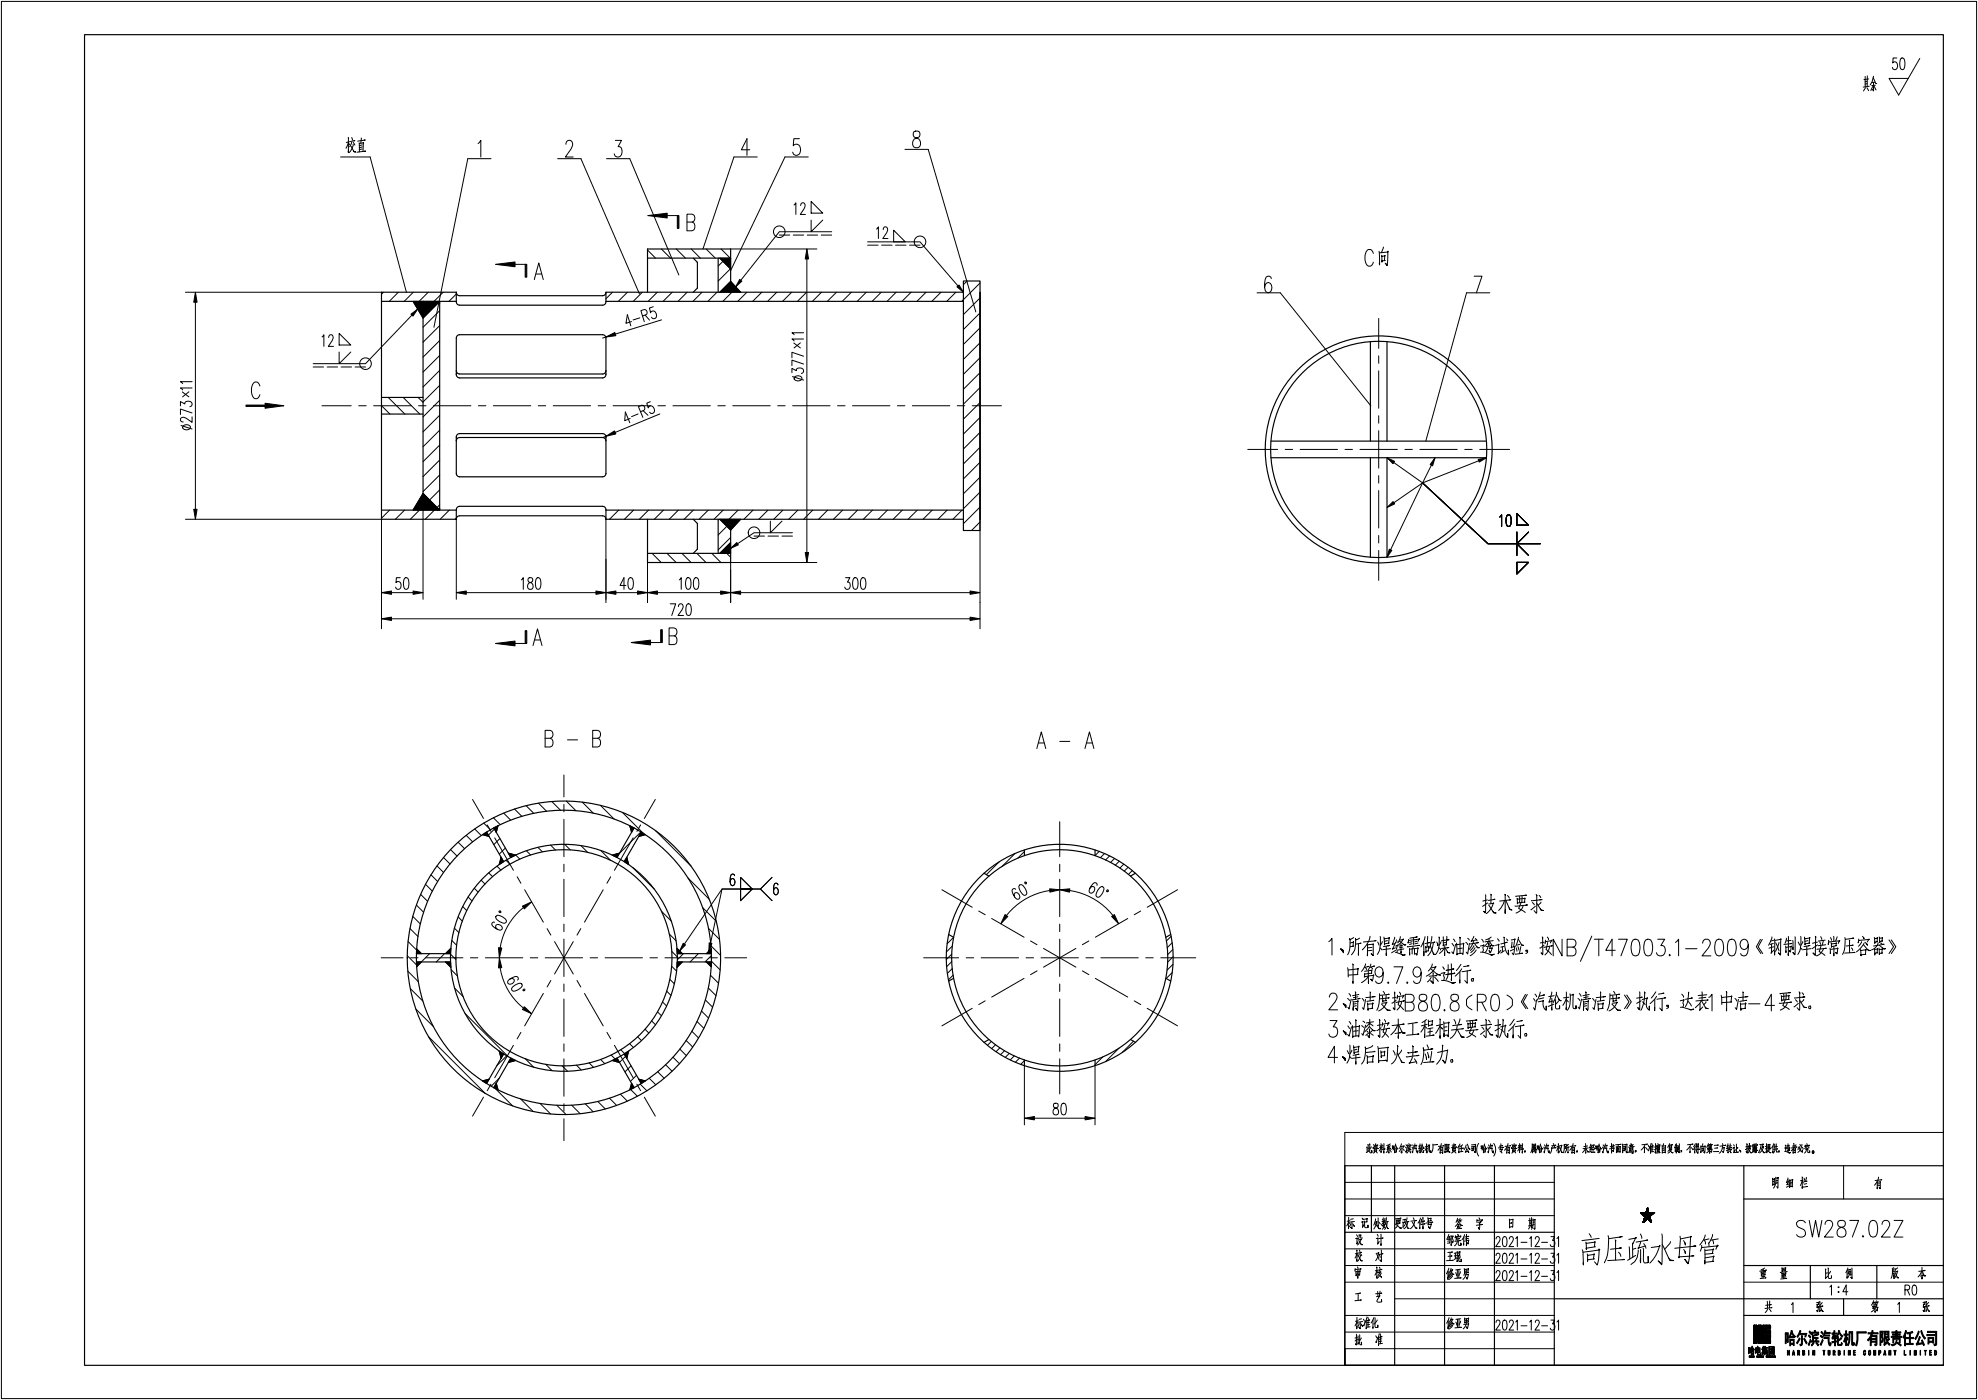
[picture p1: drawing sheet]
<svg xmlns="http://www.w3.org/2000/svg" width="593mm" height="420mm" viewBox="0 0 593 420" stroke-linecap="round" stroke-linejoin="round" font-family="sans-serif">
<g fill="none" stroke="#000" stroke-width=".3">
<path d="M.4 .4h592.6v419h-592.6zM569 17.4h-1.1l-.1 1.5a.73 .73 0 0 1 .7-.4 .73 .73 0 0 1 .6 .5l.1 .5a1.04 1.04 0 0 1-1 1.4l-.5-.7M570.2 17.6l.6-.2a2.25 2.25 0 0 1 .5 2.8l-.2 .5-.5 .2a1.83 1.83 0 0 1-.7-2zM575.9 17.5l-6.3 11-2.9-5h5.8M274.1 39.5a1.23 1.23 0 0 0 1 1.9 1.45 1.45 0 0 1 1.1 1.7 1.45 1.45 0 0 1-1.6 1.2 1.65 1.65 0 0 1-.8-1.9 1.65 1.65 0 0 1 1.7-1.2 1.06 1.06 0 0 0 .5-1 1.06 1.06 0 0 0-.7-.9zM559.5 22.9v3.1M559.7 26.3l-.7 1M560 24.4l-.5 .1M560 25.1l-.5 .1M560.1 26.3l.5 .9M560.2 22.8l-.1 3.1M560.5 23.7l-1.4 .2"/>
<path d="M560.7 25.9l-1.8 .2M561.8 26l-.6 1.1M561.9 23.3l.8 1.8h.3M562 22.9l-.4 1.5-.5 1.1M562 24.7v2.6l-.3-.5M562.2 25.9l.6 1.1M562.4 24.6l-.7 .1M562.6 25.6l-1.1 .1M102.2 47.1h8.8l10.9 40.5M104.4 41.3l.1 4.5v-.7M104.5 42.7l-.7 1.8M104.5 42.9l.4 .5"/>
<path d="M104.9 42.5l-1 .2M105.2 43.8l1 1.7 .5 .1-.6-.3M105.5 42.7l-.6 1.3M105.5 41.3l.2 .7M105.9 43.2a4 4 0 0 1-1.2 2.6M106 42.7l.5 .8M106.2 42.2h.3l-1.4 .2M107.7 42.8l.1 2.7M107.8 43l1.3-.2-.2 2.6M108.4 41.4l-.1 1.6M108.7 44.7l-.9 .1M108.7 44.1l-.9 .2"/>
<path d="M108.7 43.5l-.9 .2M109.3 42h.3l-2.3 .3M109.3 45.4l.4-.1-2.6 .3M143.4 43l.8-.9v5M147.3 47.6h-7l-10.1 50.5M167.3 47.6h7l17.5 40.5M169.8 43.3l.1-.7a1.1 1.1 0 0 1 1.6-.2 1.1 1.1 0 0 1 .1 1.6l-2 3.1h2.4M181.9 47.6h7l14.7 34.9M184.6 42.1h1.8l-1 1.9h.5a1.84 1.84 0 0 1-.3 3.1 1.06 1.06 0 0 1-1.3-1M224.9 44.9h-2.5l1.7-3.3v5M227.2 47.1h-7l-9.3 27.6M239.8 41.6h-1.7l-.1 2.1a1.14 1.14 0 0 1 1-.5 1.14 1.14 0 0 1 1 .8 1.66 1.66 0 0 1-1.4 2.6l-.5-.3-.3-.7"/>
<path d="M242.5 47.1h-7l-16.3 34M271.5 44.8h7l14.2 48.7M154.5 79.3h3.3M194.2 75l2.5 2.4M198.4 74.7l2.7 2.7M200.1 64.6h3.3M202.9 74.7l2.7 2.7M206.1 66.6h1.5a1.4 1.4 0 0 1 .9 1.3 1.4 1.4 0 0 1-.9 1.3h-1.5v-5h1.5a1.25 1.25 0 0 1 .9 1.2 1.25 1.25 0 0 1-.9 1.2M207.4 74.7l2.7 2.7M211.8 74.7l2.8 2.7M216.3 74.7l2.8 2.7M216.9 78.4l-1.5 1.4"/>
<path d="M219.2 74.7h25.8M233.8 70.5h3.1M238 70.5h3.1M238.2 61.5l.5-.7v3.5M240.2 61.6l.1-.5a.75 .75 0 0 1 1.1-.1 .75 .75 0 0 1 0 1.1l-1.3 2.2h1.5M242.1 77.7v88M242.2 70.5h3.1M243.3 66v3.5l3.5-3.5M243.3 60.4l3.5 3.5h-3.5zM246.3 70.5h3.2M249.5 69.5h-15.7l-11.6 14.6M260.3 72.5h15.7l11.4 13.2"/>
<path d="M260.3 73.5h3.1M262.9 68.7l.6-.7v3.5M264.5 73.5h3.1M264.9 68.9l.2-.5a.75 .75 0 0 1 1-.1 .75 .75 0 0 1 .1 1.1l-1.4 2.1h1.6M268.1 69l3.5 3.5h-3.5zM268.7 73.5h3.1M272.8 73.5h3.2M412 76a1.18 1.18 0 0 0-1.2-1.2 1.18 1.18 0 0 0-1.2 1.2 3.4 3.4 0 0 0 .9 3.8 1.27 1.27 0 0 0 1.5-1.2M413.7 75.4l.2 4-.1-.7M413.8 75.8l2.7-.3-.2-.2-.2 4.4-.6-.8 .6 .6M414.5 76.5l.1 2.1v-.4l.9-.1h-.2l.1-1.5 .1 .1-.9 .1M415 74.1l-.6 1.6"/>
<path d="M55.6 87.6h58.8M58.6 90.6v62.1M101.7 100l3.5 3.5h-3.5zM115 87.6l-.6 .6M119.5 87.6l-2.7 2.8M123.6 94.5l-13.9 14.6h-15.8M124 87.6l-2.8 2.8M128.5 87.6l-2.8 2.8M131.9 93.2l-5 4.9M131.9 97.6l-5 5M132.9 87.6l-2.7 2.8M136.9 88.2l-2.2 2.2"/>
<path d="M160.3 83.8l1.3-5 1.4 5M160.8 82.2h1.7M183.7 87.6l-1.9 2M188.2 87.6l-2.7 2.8M189.5 96.4l-1.7 .5 .4-2.5 1 3.3M191.9 95.3l-2 .6M192.7 87.6l-2.7 2.8M192.7 94.7l1.1-.3a.87 .87 0 0 0 .3-1 .87 .87 0 0 0-.8-.6l-1 .3 1 3.4M193.5 94.5l1.4 1.5M196 92l-1.2 .3 .4 1.5a.8 .8 0 0 1 .6-.6 .8 .8 0 0 1 .8 .3 1.09 1.09 0 0 1 .4 1.3 1.09 1.09 0 0 1-1.2 .7l-.4-.4M197.2 87.6l-2.8 2.8M198.5 95.9l-13.9 4.3"/>
<path d="M201.7 87.6l-2.8 2.8M206.1 87.6l-2.7 2.8M210.6 87.6l-2.7 2.8M215.1 87.6l-2.8 2.8M219.1 80.6l-3.7 3.7M219.6 87.6l-2.8 2.8M224 87.6l-2.7 2.8M228.5 87.6l-2.7 2.8M233 87.6l-2.7 2.8M237.5 87.6l-2.8 2.8M241.1 99.8h-3.5l.6 .6M242 87.6l-2.8 2.8"/>
<path d="M246.4 87.6l-2.7 2.8M250.9 87.6l-2.7 2.8M255.4 87.6l-2.7 2.8M259.9 87.6l-2.8 2.8M264.4 87.6l-2.8 2.8M268.8 87.6l-2.7 2.8M273.3 87.6l-2.7 2.8M277.8 87.6l-2.7 2.8M282.3 87.6l-2.8 2.8M286.8 87.6l-2.8 2.8M290.1 84.3l-1.1 1.1M294 84.9l-5.5 5.5"/>
<path d="M294 93.8l-5 5M294 98.3l-5 5M294 89.3l-5 5M377.1 87.8h7l27.1 33.9M381.4 83.5l-.2-.4-.5-.3-.8 .3a5.2 5.2 0 0 0 0 4.5l.5 .2a1.6 1.6 0 0 0 1.2-1.5 1.6 1.6 0 0 0-1.2-1.6l-.5 .3-.5 1.1M413.6 95.5v9M442.2 82.8h2.4l-1.7 5M446.9 87.8h-7l-12.2 44.5M54.7 117.5l2 1.5M56.7 117.5l-1.9 1.5M57.6 116.3h-3.5l.7 .6M57.6 114.5h-3.5l.7 .5"/>
<path d="M78 115.7a1.18 1.18 0 0 0-1.2-1.2 1.18 1.18 0 0 0-1.2 1.2 3.4 3.4 0 0 0 .8 3.8 1.28 1.28 0 0 0 1.6-1.1M93.9 110h3.2M96.6 101l.6-.6v3.5M98.1 110h3.2M98.6 101.2l.1-.5a.75 .75 0 0 1 1.1-.1 .75 .75 0 0 1 0 1.1l-1.3 2.2h1.5M101.7 105.6v3.5l3.5-3.5M102.3 110h3.2M106.5 110h3.2M116.5 119.2l5 5M120.9 119.2l5 5M125.4 119.2l1.5 1.5M131.9 102.1l-5 5"/>
<path d="M131.9 106.6l-5 5M131.9 111.1l-5 5M131.9 115.5l-5 5M181.7 101.1l-.9 .3M237.6 111.7v-1.2l1.3 .7a1.04 1.04 0 0 1 1.3-.8 1.04 1.04 0 0 1 .7 1.3l-.5 .3M237.7 112.9l3.4 1.1M238.1 102.9l2 1.4M238.4 113a1.29 1.29 0 0 1 2.2 .6 1.28 1.28 0 0 1-1.3 .6 1.28 1.28 0 0 1-1.1-.9zM240.1 102.8l-1.9 1.5M241.1 109.2l-3.5-1.2v1.6M241.1 106.8l-3.5-1.2v1.7M241.1 101.7h-3.5l.6 .5"/>
<path d="M294 102.8l-5 5M294 111.7l-5 5M294 116.2l-5 5M294 107.3l-5 5M413.6 106.7v2.3M413.6 111.2v11.2M54.1 121.7v-1.3l1.4 .7a1.04 1.04 0 0 1 1.3-.8 1.04 1.04 0 0 1 .7 1.4l-.5 .3M54.3 127.6l3.3 1.1M55 127.7a1.29 1.29 0 0 1 2.1 .6 1.27 1.27 0 0 1-1.3 .6 1.27 1.27 0 0 1-1-1zM57.6 125v1.7l-2.1-1.5a.77 .77 0 0 0-1.3 .3 .77 .77 0 0 0 .8 1M57.6 123.8l-3.5-1.1v1.6M96.6 121.7h8.8"/>
<path d="M107.6 121.7h2.2M112.1 121.7h11.2M114.4 121.6l2.6 2.6M125.6 121.7h2.2M130 121.7h11.3M131.9 120l-5 5M131.9 137.9l-5 5M131.9 124.5l-5 5M131.9 129l-5 5M131.9 133.5l-5 5M143.5 121.7h2.3M148 121.7h11.2"/>
<path d="M161.5 121.7h2.2M166 121.7h11.2M179.4 121.7h2.3M181.8 130.8l-.9 .4M183.9 121.7h11.2M189 125.5l-1.6 .6 .2-2.6 1.3 3.3M191.4 124.1l-1.9 .8M192.2 123.5l.9-.4a.88 .88 0 0 0 .3-1 .88 .88 0 0 0-.9-.6l-1 .4 1.3 3.3M192.9 123.1l1.5 1.4M195.1 120.4l-1.1 .5 .5 1.4a.8 .8 0 0 1 .5-.6 .8 .8 0 0 1 .8 .2 1.09 1.09 0 0 1 .6 1.3 1.09 1.09 0 0 1-1.1 .8l-.4-.4M197.4 121.7h2.2M198 124.1l-13.5 5.6"/>
<path d="M201.9 121.7h11.2M215.3 121.7h2.3M219.8 121.7h11.2M233.3 121.7h2.2M237.8 121.7h11.2M251.2 121.7h2.3M255.7 121.7h11.3M269.2 121.7h2.2M273.7 121.7h11.2M287.2 121.7h2.2M291.6 121.7h8.8M294 120.7l-5 5"/>
<path d="M294 129.7l-5 4.9M294 134.1l-5 5M294 138.6l-5 5M294 125.2l-5 5M374.3 134.8h9M385.5 134.8h2.3M390 134.8h11.2M403.5 134.8h2.2M408 134.8h11.2M413.6 124.7v2.2M413.6 129.2v11.2M418.1 138.7l8.7 6.1 19.6 18.2h15.7"/>
<path d="M421.4 134.8h2.3M425.9 134.8h11.3M429.4 139.5l-2.6 5.3 19.6 18.2h15.7M439.4 134.8h2.2M443.6 138.2l-16.8 6.6 19.6 18.2h15.7M443.9 134.8h9M55.6 155.7h58.8v32.8M116.9 153l-2.5 2.4M121.4 153l-2.8 2.7M125.8 153l-2.7 2.7M126.9 149.1v30.6M130.3 153l-2.7 2.7"/>
<path d="M131.9 142.4l-5 5M131.9 146.9l-3.6 3.6M131.9 151.4l-1.4 1.3M134.8 153l-2.8 2.7M136.9 155.4l-.4 .3M136.9 155.7v24M181.8 155.7v25M185.6 153l-2.8 2.7M190.1 153l-2.8 2.7M194.5 153l-2.7 2.7M199 153l-2.7 2.7M203.5 153l-2.7 2.7"/>
<path d="M208 153l-2.8 2.7M212.5 153l-2.8 2.7M215.7 155.7l-.3 .2M216.9 153l-2.7 2.7M218 157.8l-2.6 2.6M221.4 153l-2.7 2.7M225.9 153l-2.7 2.7M230.4 153l-2.8 2.7M231.1 156.3v3.5l3.5-3.5M234.9 153l-2.8 2.7M237.7 159.8h-11.5l-4.9 3.2M239.3 153l-2.7 2.7"/>
<path d="M243.8 153l-2.7 2.7M248.3 153l-2.8 2.7M252.8 153l-2.8 2.7M257.2 153l-2.7 2.7M261.7 153l-2.7 2.7M266.2 153l-2.7 2.7M270.7 153l-2.8 2.7M275.2 153l-2.8 2.7M279.6 153l-2.7 2.7M284.1 153l-2.7 2.7M288.6 153l-2.7 2.7M294 143.1l-5 5"/>
<path d="M294 147.6l-5 5M294 152.1l-5 4.9M294 156.5l-2.5 2.6M294 155.7v32.8M413.6 142.6v2.3M413.6 147.1v11.2M418.1 150.8l8.7-6 19.6 18.2h15.7M449.9 155l.6-.6v3.5M452.1 154.5l.6-.1a1.82 1.82 0 0 1 .6 2l-.3 1.3-.5 .2a2.26 2.26 0 0 1-.6-2.9zM455 159.6v3.4l3.5-3.4M455 154l3.5 3.5h-3.5zM117.4 177.7h6.5"/>
<path d="M120.1 173.2h-1.2l-.1 1.5a.8 .8 0 0 1 .8-.3 .8 .8 0 0 1 .6 .5 1.09 1.09 0 0 1 0 1.3 1.09 1.09 0 0 1-1.3 .3l-.2-.4M121.4 173.4l.6-.2a1.78 1.78 0 0 1 .7 2l-.4 1.3-.6 .2a1.78 1.78 0 0 1-.7-2zM139.9 177.7h38.9M156.4 173.9l.6-.7v3.5M158.5 173.4a.86 .86 0 0 0 .7 1.3 .98 .98 0 0 1 .8 1.4 .98 .98 0 0 1-1.6 .3 1.41 1.41 0 0 1 1.3-2 .76 .76 0 0 0-.4-1.2zM161 173.4l.6-.2a1.77 1.77 0 0 1 .7 2l-.4 1.3-.6 .2a1.78 1.78 0 0 1-.7-2zM184.8 177.7h6.5M187.8 175.6h-1.8l1.2-2.4v3.5M188.7 173.4l.6-.2a1.77 1.77 0 0 1 .7 2l-.3 1.3-.6 .2a1.78 1.78 0 0 1-.7-2zM194.2 168.7v12M195.6 165.9l2.8 2.8M197.2 177.7h19"/>
<path d="M200.1 165.9l2.7 2.8M203.8 173.9l.6-.7v3.5M204.6 165.9l2.7 2.8M206 173.4l.6-.2a1.77 1.77 0 0 1 .7 2l-.4 1.3-.5 .2a1.78 1.78 0 0 1-.7-2zM208.4 173.4l.5-.2a1.79 1.79 0 0 1 .8 2l-.4 1.3-.6 .2a1.78 1.78 0 0 1-.7-2zM209.1 165.9l2.7 2.8M213.5 165.9l2.8 2.8M218 165.9l1.2 1.2M219.2 161.2l-3.8 3.7M222.2 177.7h68.8M226.2 160.8h3.1M230.4 160.8h3.1"/>
<path d="M234.6 160.8h3.1M245 168.7h-25.8v12M253.7 173.2h1.2l-.7 1.4a1.04 1.04 0 0 1 .8 1.3 1.04 1.04 0 0 1-1.3 .6l-.3-.4M256.1 173.4l.6-.2a1.77 1.77 0 0 1 .7 2l-.3 1.3-.6 .2a1.79 1.79 0 0 1-.7-2zM258.5 173.4l.6-.2a1.77 1.77 0 0 1 .7 2l-.4 1.3-.6 .2a1.78 1.78 0 0 1-.7-2zM413.6 160.6v2.2M413.6 165.1v8.9M455 166.5v-3.5l3.5 3.5M455 168.6h3.5l-3.5 3.5zM462.1 163h-15.7l-19.6-18.2-9.6 20M117.4 185.6h173.6M154.5 192.9h3.3"/>
<path d="M159.9 193.6l1.3-5 1.4 5M160.4 191.9h1.7M195.2 192.7h3.2M200.7 190.7h1.5a1.41 1.41 0 0 1 .9 1.3 1.41 1.41 0 0 1-.9 1.3h-1.5v-5h1.5a1.25 1.25 0 0 1 .9 1.2 1.25 1.25 0 0 1-.9 1.2M201 181.1h1.7l-1.2 3.5M203.5 181.9l.1-.5a.77 .77 0 0 1 1.1-.1 .77 .77 0 0 1 .1 1.1l-1.4 2.2h1.6M206.1 181.2l.6-.1a1.78 1.78 0 0 1 .7 2l-.4 1.3-.5 .2a1.77 1.77 0 0 1-.8-2zM141.8 239.7l3.2 5.7M163.5 221.4h1.5a1.41 1.41 0 0 1 .9 1.3 1.41 1.41 0 0 1-.9 1.3h-1.5v-5h1.5a1.25 1.25 0 0 1 .9 1.2 1.25 1.25 0 0 1-.9 1.2M169.2 232.4v6.6M170.2 221.9h3.1M177.8 221.4h1.5a1.41 1.41 0 0 1 .9 1.3 1.41 1.41 0 0 1-.9 1.3h-1.5v-5h1.5a1.25 1.25 0 0 1 .9 1.2 1.25 1.25 0 0 1-.9 1.2"/>
<path d="M196.6 239.7l-3.3 5.7M311 224.5l1.4-5 1.3 5M311.5 222.8h1.7M317.9 222.3h3M325.5 224.5l1.3-5 1.4 5M326 222.8h1.7M131.1 259.6l2 2M133.1 257.1l1.9 2M135.2 254.8l1.9 1.9M137.4 252.6l2 1.9M139.8 250.5l2 1.9M142.4 248.6l2 1.9"/>
<path d="M145.1 246.8l2 2M146.2 247.4l1.1 1.9M148 245.2l2.1 2.1M148.3 248.6l-1.8 1.8M148.4 251.2l5.6 9.8M149.1 259.7l1.2 1.2M150 251.4l-1.9 1.9M151.1 243.8l2.1 2.1M151.6 254.3l-1.8 1.8M151.8 257.9l1.2 1.2M154.4 242.6l2.1 2.2M154.7 256.4l1.2 1.2"/>
<path d="M157.8 241.6l2.3 2.3M157.9 255.1l1.3 1.3M161.4 254.1l1.3 1.3M161.5 240.8l2.5 2.5M165.2 253.4l1.4 1.5M165.5 240.4l2.7 2.6M169.2 241.2v2.2M169.2 245.7v11.2M169.2 259.2v2.2M169.4 253.2l1.7 1.7M169.9 240.2l2.9 2.9M174.3 253.6l2 2"/>
<path d="M174.7 240.5l3.3 3.3M180.1 241.5l4.1 4.1M180.2 255l3 3M186.7 243.6l6.3 6.3M189.9 251.2l-5.6 9.8M192.2 247.4l-1.1 1.9M192.3 249.4l-6.5 6.5M196.7 249.1l10.6 10.6M299.8 258.4l-3.9 3.9M304.5 255.9l-3.9 3.9M307.3 255.4l-2 1.9M317.9 246.4v10.5"/>
<path d="M317.9 259.2v2.2M329.7 255.3l-1.2 1.3M331.3 256l-1.2 1.2M332.9 256.7l-1.2 1.2M334.3 257.4l-1.2 1.2M335.8 258.2l-1.2 1.2M337.1 259.1l-1.1 1.2M123 278.4l2.4 2.4M123.8 274.8l2.3 2.3M124.9 271.4l2.2 2.2M126.2 268.2l2.1 2.1M127.7 265.2l2 2"/>
<path d="M129.3 262.3l2 2M136.3 278.3l1.4 1.4M137.4 274.9l1.3 1.3M138.8 271.8l1.2 1.3M140.4 269l1.2 1.2M142.3 266.4l1.1 1.1M144.3 263.9l1.2 1.2M146.6 261.7l1.2 1.2M148.4 276.5h-.4l-.4 .4a2 2 0 0 0 1.6 1.8l1.1 .2a1.03 1.03 0 0 0 0-1.5 1.03 1.03 0 0 0-1.5 .1l-.1 .5 .5 .7M148.9 274.7a1.78 1.78 0 0 1 2 .4l1 .9-.1 .6a1.78 1.78 0 0 1-2.1-.4l-1-.9zM155.1 262.9l1.2 2M157 272.1a19.4 19.4 0 0 0-7 12.1"/>
<path d="M157.4 266.8l5.6 9.7M164.1 278.5l1.1 1.9M169.2 263.6v11.3M169.2 277.1v2.3M174.2 278.5l-1.1 1.9M181 266.8l-5.7 9.7M183.2 262.9l-1.1 2M189.9 260.2l6.3 6.4M198.4 273.2l3 3M206.4 263.3l6.4 6.4M210.8 272.2l4.1 4M212.5 278.4l3.3 3.3"/>
<path d="M220.4 262.6l-.1-.3-.6-.2a2.04 2.04 0 0 0-.7 2.3l.1 .7 .6 .5a1.14 1.14 0 0 0 .8-1.1 1.14 1.14 0 0 0-.8-1.1l-.3 .2-.4 .8M222.2 263.1l3.5 3.5h-3.5v3.5l3.5-3.5h-3.5zM231.6 263.1l-3.5 3.5 3.5 3.5M233.4 265.3l-.1-.3-.6-.2a2.06 2.06 0 0 0-.7 2.4l.2 .6 .5 .5a1.14 1.14 0 0 0 .8-1 1.14 1.14 0 0 0-.8-1.1l-.3 .1-.4 .9M282.6 266.8l9.1 5.3M293.6 273.2l1.9 1.1M297.5 275.4l9.7 5.6M304.7 266.7l-.3-.3-.6 .2a2 2 0 0 0 .6 2.4l.8 .6a1.03 1.03 0 0 0 .7-1.2 1.03 1.03 0 0 0-1.3-.7l-.3 .4 .1 .9M305.9 265.4l.2-.1a1.78 1.78 0 0 1 1.6 1.4l.3 1.3-.4 .4a1.78 1.78 0 0 1-1.6-1.3l-.4-1.4zM314.9 267a20.4 20.4 0 0 0-13 7.5M317.9 263.6v11.3M317.9 277.1v2.3"/>
<path d="M320.9 267a20.4 20.4 0 0 1 13 7.5M329.1 265.5v-.3l-.4-.5a2 2 0 0 0-1.8 1.7l-.2 1a1.03 1.03 0 0 0 1.5 0 1.03 1.03 0 0 0 0-1.5l-.5-.1-.8 .6M329.9 266.2l.5-.3 .6 .1a1.78 1.78 0 0 1-.4 2.1l-1 1-.6-.2a1.79 1.79 0 0 1 .4-2.1zM338.3 275.4l-9.7 5.6M338.4 260.1l-1.1 1.1M339.7 261.1l-1.2 1.1M342.2 273.2l-1.9 1.1M353.2 266.8l-9.1 5.3M445.6 268.3l-.1 5.5-.4-.5 .4 .4M446.2 269.9l-1.4 .3M446.3 270.8l-1.5 1M446.6 271.1l1.5-.2-.1-.2-.9 2.1-1.2 1.2"/>
<path d="M446.6 271.5l1.5 2.2 .7 .1-.7-.1-.2-.3M447.2 268.1v2.8M448.1 269.7h.4l-2 .3M451.3 270.1l-1 2.1-.7 .8M451.4 268.2l.1 5.7v-1.1M451.7 270l1.2 2.7 .7 .2-.6-.3-.3-.3M452.2 268.5l.6 .8M452.8 269.9l.4-.1-3.3 .4M455.1 269.3l.1 1.7v-.2l2.3-.3h-.2l.2-1.2-2.3 .3M455.8 268.8l.1 1.9M456.2 270.8l-.6 1.6 1.9 1.2M456.6 268.8l-.1 1.8"/>
<path d="M456.9 271.6a3 3 0 0 1-2.1 2.2M457.4 268.5l.5-.1-3.2 .3M457.8 271.4h.4l-3.7 .3M459.7 270.6l.6 .7M460.6 271.7l-1.4 1.1M460.8 268.2l.3 .4-.2 5.3-.7-.8M461 270.9l1.4 2.1h.6l-.6-.1-.3-.3M461.7 268.5l.5 .7M461.9 269.8h.7l-3.2 .3M462.2 270.5l-.8 1M114.3 287.2h6.6M122.2 286.6l2.8 2.8"/>
<path d="M122.3 291.2l3.2 3.2M122.4 282.3l2.6 2.6M123.1 296.4l3.8 3.8M123.2 287.2h2.2M127.6 287.2h11.3M128.9 286l-2.5 2.5M133.4 286l-2.5 2.5M135.1 286.1l1.7 1.6M135.3 290.8l1.9 1.9M135.5 282l1.5 1.5M136.4 296.3l2.5 2.5M141.1 287.2h2.3"/>
<path d="M145.6 287.2h11.2M150 290.2a19.4 19.4 0 0 0 7 12.1M153 293.6l.9-.1a1.03 1.03 0 0 1 0 1.4 1.03 1.03 0 0 1-1.5 0l-.1-.1a1.49 1.49 0 0 1 1.4-1.6l1.3-.4 .5 .4-.2 .7M153.8 296a3.9 3.9 0 0 1 2.4-1.2l.4 .5a1.78 1.78 0 0 1-1.3 1.6l-1.4 .3-.4-.4v-.4zM159.1 287.2h2.2M163 297.9l-5.6 9.7M163.6 287.2h11.2M165.2 294l-1.1 2M166.4 282.3l5.6 9.8M169.2 281.6v11.2M169.2 295.1v2.2M169.2 299.6v11.2"/>
<path d="M172 282.3l-5.6 9.8M173.1 294l1.1 2M175.3 297.9l5.7 9.7M177 287.2h2.3M181.5 287.2h11.2M195 287.2h2.2M199.5 287.2h11.2M200 297.2l1.3 1.3M200.8 280.1l2 2M200.9 293.7l1.4 1.3M201.5 289.7l1.5 1.5M201.5 285.3l1.7 1.7"/>
<path d="M205 286l-1.8 1.8M209.5 286l-2.5 2.5M211.6 299.8l2.2 2.2M212.5 296.3l2.3 2.2M212.9 287.2h2.3M213.1 292.4l2.4 2.4M213.2 282.8l3.4-16.2h11.5h-11.5l-11.3 16.5M213.3 283.6l2.9 2.9M213.4 288.2l2.6 2.6M213.4 286.5l-1.9 2M217.4 287.2h6.6M277.1 287.2h10.5"/>
<path d="M284.6 280.2v.1M285.5 286.1l-1.6 1.6M285.5 288.3l-1.5 1.6M285.7 290.4l-1.5 1.5M285.7 283.7l-1.8 1.8M285.9 292.4l-1.4 1.4M286.1 281.1l-2 1.9M289.8 287.2h2.3M294.3 287.2h11.3M307.2 293.4l-9.7 5.6M307.8 287.2h2.2M309.2 282.2l1.9 1.1"/>
<path d="M311.1 291.1l-1.9 1.2M312.3 287.2h11.2M313 284.4l9.8 5.6M317.9 281.6v11.2M317.9 295.1v2.2M317.9 299.6v11.2M322.8 284.4l-9.8 5.6M324.7 291.1l1.9 1.2M325.8 287.2h2.2M326.6 282.2l-1.9 1.1M328.6 293.4l9.7 5.6M330.2 287.2h11.3"/>
<path d="M343.7 287.2h2.3M348.2 287.2h10.5M351.3 280.8l-1.4 1.4M351.6 282.7l-1.4 1.5M351.6 291.6l-1.7 1.8M351.8 284.7l-1.5 1.6M351.9 289.2l-1.8 1.7M351.9 286.9l-1.6 1.6M398.6 282.3l1-.9v5M398.8 299l.4-.9 .4-.3h.7a1.55 1.55 0 0 1 .2 2.6l-1.9 2.4h2.7M402.2 284.5l.8 .5v.7l-.8-1.2 .8 .7M404.3 299.4l.5 .6"/>
<path d="M404.3 290.2l.1 2.8M404.4 290.9l3.1-.4-.1-.1v1.8l-3 .2M404.7 297.9l.5 .9M405 282.7l1.1-.2-.1-.2v1.4l-.9 .2M405.3 299.6l-.6 2.9-.4-.5M405.8 289l.2 .3-.1 5.6v-.6M406.1 281.1l-1.1 .7-.1-.3a7.6 7.6 0 0 1-.6 4.8M406.6 297.4v2.3M407.3 298.9l-1.3 .3M407.5 283v3.4v-.6M407.5 299.5l.5-.1-2.4 .4M407.6 298.2l-1.9 .4"/>
<path d="M407.8 281.3l-1.1 .5-.1-.3a5.2 5.2 0 0 1-1.2 4.8M408 282.9l.3-.1-1.6 .3M408.6 299.4l.6 .8M409.4 291.2l2.2-.3-.1 .9-2.1 .3-.1-.3v1.1l2.9-.4-.1-.2-.4 1.9-.5-.6 .5 .5M409.6 290.1l.4 .7M409.7 299.7l-.6 3-.4-.5M409.7 289l-1.3 2.3M410.2 283.1v3.5v-.6M410.2 283.3l1.8-.2-.1 3.5-.6-.6 .6 .5M410.2 289.9l.4-.1-1.3 .3M410.5 291.2v3.7v-.6M410.5 292.7l-.7 1-1.4 .9"/>
<path d="M411 280.8a7.2 7.2 0 0 1-2.3 4M411 297.4v2.7M411.2 290l.6 .6M411.2 289.1l-.7 1.6M411.6 285l-1.3 .1M411.6 284.1l-1.3 .1M411.8 298.9l.7-.1-2.8 .3M411.9 289.8l.5-.1-1.4 .4M412.3 282.1h.5l-3.8 .4M413.3 282.5l.3 .9M413.8 298a9.1 9.1 0 0 1-.8 5M414 284.2l.5 .6"/>
<path d="M414 280.8l.1 .4a9.1 9.1 0 0 1-.6 4.4l-.3 .6M414.6 282.3l-.5 1.1M414.9 291.6a1.34 1.34 0 0 1-1.3 1.4 1.58 1.58 0 0 1-1.1-1.6 1.58 1.58 0 0 1 1.3-1.5l.6 .2a4.2 4.2 0 0 1 0 4.6 1.05 1.05 0 0 1-1.7-.5M414.9 297.3l.4 .7M415.2 281l.1 2.3v-.3l1.4-.2 .1-1.7v.2l-1.5 .2M415.8 298.3l-.1 1.7h.2l-1.1 .2v.1l-.2-1.7M415.9 283.8v2.7v-.7M416.2 282.1l-.9 .2M416.3 298.2h.5l-2.9 .3M416.4 283.6l.4-.1-1.8 .4M416.5 299.3l.3-.1-2.7 .3M416.5 294.4l-.2 .3 .2 .2 .1-.2"/>
<path d="M417.2 284.5l-2.4 .3M418.2 289.9h2.6l-1.9 5M418.3 297.5l.2 .2-.1 5.1-.5-.6 .5 .5M418.4 281l-.8 2.2 .9-.2M418.6 285.6l2.3 .9 .7-.2h-1M418.6 282.5l-.9 2.1 .9-.4M418.7 283.7l.6-.4-.4 1.1 .3 .6-.2 .7M418.7 285l-1.2 .7M418.8 300l-1.3 .8M418.9 281.8l.2 .9M418.9 299l-1.2 .3M419.2 298.4l-.1 1.1"/>
<path d="M419.3 298.9l1.8-.5-.4 .9M419.7 282.2l1.6 1.2 .4-.1-.7-.1M419.8 297.5l.4 .8M419.9 281.8l1.1-.1v-.2l-.5 .8-1.1 1.1M419.9 299.2l-.5 2.1 1.6 1.5M420.1 280.9l-.7 1.8M420.3 283.1v2.8v-.6M420.8 283.4l-1.1 .3M420.8 284l-1 .2M421.1 284.5l-1.7 .4M422.2 294.4l-.2 .3 .2 .2 .1-.2M422.6 281.7l-.2 1 .1-.4"/>
<path d="M422.6 282l3.3-.4-.1-.1-.4 .8M422.8 284.4l.1 2v-.7M422.9 284.6l2.5-.4-.4 2.2-.3-.5 .3 .4M423.6 282.4l-.7 .2M423.6 283l-.8 .2M423.9 283.9l-.3 .7v1.5M424.1 281.2v2.1M424.3 284.6v1.6M424.7 281.1l.5-.2-2.3 .4M425.1 282.2l-.7 .2M425.3 283.5h.5l-3.5 .5-.1-.1M425.4 282.8l-1 .2"/>
<path d="M425.9 298.4a1.11 1.11 0 0 0 .4 1.7 1.76 1.76 0 0 1 1.7 .9 1.76 1.76 0 0 1-.2 1.9 1.48 1.48 0 0 1-2.3-.6 1.48 1.48 0 0 1 1.2-2l.7-.2a1.01 1.01 0 0 0 .6-1.1 1.01 1.01 0 0 0-.7-.8zM426.3 291.6a1.34 1.34 0 0 1-1.3 1.4 1.58 1.58 0 0 1-1.1-1.6 1.58 1.58 0 0 1 1.3-1.5l.6 .2a4.2 4.2 0 0 1 0 4.6 1.06 1.06 0 0 1-1.7-.5M427.1 282.4v4.2v-1.3M427.5 280.9l-.3 1-1 2M427.7 283.8l.1 1.8v-.3l.7-.2 .1-1.4 .1 .2-1 .2M428.3 280.8l-.2 3.1M428.6 282.7h.3l-1.4 .2M429.1 283.6l1 2.6h.6l-.6-.1-.2-.4M429.3 290.7l.8 .6a3.1 3.1 0 0 0 2.1 1.1l-1.3-.5M429.3 293.1l-1.1 1.3M429.4 290.2l1.4-.3-1.1 1.5-1.8 1.3M429.5 280.8l-.7 3.5"/>
<path d="M429.7 289l-.2 .8-1 1.4M429.9 291.7v3.2l-.7-.8 .7 .7M429.9 298.4l1-.2a2.41 2.41 0 0 1 1.1 2.8l-.2 1.2-.4 .7-.9 .2a2.43 2.43 0 0 1-1.2-2.8l.2-1.2zM429.9 282.7a5.7 5.7 0 0 1-1.6 3.9M430.1 282.6l.4-.1-1.2 .3M430.4 293.1l1.1 1.2M430.7 292.6l.4-.1-2.4 .2M431 282.5l.3 1v-.4M431.6 284.2l.6 .7M431.7 280.9v2.1a4.9 4.9 0 0 1-.9 3M432.3 282.4l-.6 1.1M432.3 291.9l1.2-.3h-.1l-.3 .9 .2 .6-.2 .9"/>
<path d="M432.4 294a6.6 6.6 0 0 1 3.4 .9l.8-.3-.8 .2-.4-.1M432.8 289.9l.4 .5M433.1 290.4l.1 .3M433.2 284.4l-.6 .9-.8 .6M433.4 283.7v2.8v-.8M433.6 284.3l.8 1.4h.6l-.8-.3M433.7 282.6l-.7 .1M434 280.8v2.5l-1.1 .1 .1 .3-.1-2.8M434.2 284.2l.4-.1-2.2 .3M434.3 281.9l.4-.1-2.3 .3M434.4 289.3v1.8a3.9 3.9 0 0 1-.6 2.6M435.4 289v5.1v-.8"/>
<path d="M435.4 298.4a1.11 1.11 0 0 0 .4 1.7 1.76 1.76 0 0 1 1.7 .9 1.76 1.76 0 0 1-.2 1.9 1.48 1.48 0 0 1-2.3-.6 1.48 1.48 0 0 1 1.2-2l.7-.2a1.01 1.01 0 0 0 .6-1.1 1.01 1.01 0 0 0-.7-.8zM435.6 282.9l.5 .8M435.8 290.6h.3l-2.3 .4 2.3-.4-.3 .1M435.9 291.9h.5l-2.7 .4M436 281.6l.5 .8M436.3 291.8l-2.6 .4M436.7 283.2l-.7 2.8-.5-.6M437 282.8l.1 3.5v-.3l1.6-.2 .1 .4 .3-3.4v.2l-2.1 .3M437.9 281l.1 4.9M437.9 291.4v3.4v-.9M438.3 289.2l-1.4 1.8M438.5 290.5l-2 2.2"/>
<path d="M438.7 284.3l-1.4 .2M439.7 282.6l.6 .7M440.2 291.2v3.7l-.8-.9M440.3 281.4l.5 .5M440.3 289.6h.4l-1.7 .3M440.8 282.9l-.5 3.2-.5-.6M440.9 291h.3l-2.6 .4M441.5 293.5h.4v.7h-.4zM441.6 298.4l-1.1 .6-.6 .7v1.7l.6 .7 1.1 .7M442.1 282.2l-1.4 2.5M442.1 280.8l-.8 1.4 1.6-.4M442.2 283.6l-1.1 1.4"/>
<path d="M442.3 282.9l.9 1.3h.6l-.6-.1-.2-.2M442.5 284.2l-1.3 1.5M442.6 281.4l.5 .7M442.8 284.9l-.7 .9-1.1 .8M443 282.7h.5l-2.5 .4M444.1 283.7l1.1-.3-.1-.1-.3 .9 .2 .6-.2 .7M444.1 285.5h.8l1.8 .6a1.39 1.39 0 0 0 1.6 0l-1.1 .2M444.5 281.6l.5 .9M445.8 283.9l1.4-.3v-.1l-.4 1 .9-.2-.7 1.4-.3-.6 .4 .6M446.4 283.8l-.8 1.7M446.4 282.4l-1.1 1.4M446.7 281.5l-.1 2v-.6"/>
<path d="M446.8 282.3l.8 1.3h.6h-.5l-.2-.3M447.3 281l-1.6 .8M447.7 298.4l1-.2a2.42 2.42 0 0 1 1.1 2.8l-.2 1.2-.3 .7-1 .2a2.43 2.43 0 0 1-1.1-2.8l.2-1.2zM447.9 282.1l-2.4 .3M448.6 283.5l1.1-.3-.3 2.8 .8-1M449.2 281.5l.5 .7M450.7 284v1.4M451.1 281l.2 .2v1.5a4.5 4.5 0 0 0 1.3 3.6l-.1-1.4v1.3M451.1 283.8l-.9 .2M451.3 285.1l-1.1 .7M451.7 282.7l.4-.1-1.9 .4M452 281.5l.3 .6"/>
<path d="M452.1 298.4l1.1 .6 .5 .7v1.7l-.5 .7-1.1 .7M453.3 281.9l1.2-.3-.4 2.3M453.6 282.5l-.3 1.6 1.1-.2-.4 2.4-.4-.6M454 284.7l-.9 .4M454.8 284.2l.3 1M455.4 283.9l.2 1M455.5 281.6l1 1.8 .6 .1-.6-.1M455.5 281l-.8 2.8M456 283.2l-.9 .2M456.2 283.9l-.4 2.1M456.4 285.9l.4-.1-2.3 .3M457.6 298.2l-1.2 2.2 1.4 2.1"/>
<path d="M458.2 298.2l-1.3 2.2 1.4 2.1M458.3 285.3h-.6v-.4h.6v.7l-.6 .3M460 299.4l.5 .8M460.5 298.1l.5 .8M461 299.8l-.6 3.1-.4-.7M462 297.5l-.9 2.4M462.6 280.9l.3 .3-.1 5.1-.5-.6 .5 .5M462.8 298.5l.6-.2-1.6 .4M463.1 299.2l-1.4 .3M463.2 283.4l-1.3 .9M463.3 282.5l-1.2 .2M463.6 281.9l-.1 1.1"/>
<path d="M463.6 282.4l1.9-.5-.4 .8M464.2 281l.3 .8M464.2 282.7l-.4 2 1.6 1.6M464.8 283.8l-.2 1-1.1 1.5M465.3 283.7l.4-.1-2.5 .4M465.5 297.5l-.9 3 1.3-.4M465.5 299.4v3.5v-.7M466.2 298.6l-1.6 .2M466.7 299.7v2.5l.3 .3h.9v-.9l-.1 .9M466.9 297.5l-.1 1-.8 2.1M466.9 298.2l.9 1.8 .5 .1-.5-.2-.2-.4M468.6 281.6v5l-2.7-5v5"/>
<path d="M469.9 297.5v5.3v-.7M469.9 299.7l.6 .8M469.9 299.5l-1.1 2M470.1 284h1.7a1.35 1.35 0 0 1 1 1.3 1.35 1.35 0 0 1-1 1.3h-1.7v-5h1.7a1.21 1.21 0 0 1 1 1.2 1.21 1.21 0 0 1-1 1.2M470.6 299l-1.6 .2M471 298a6.5 6.5 0 0 1-.8 4.9M471.1 298.4l1-.2-.2-.1v3.7l.2 .6 .6 .1 .1-1-.2 1M473.4 299.4l.5 .6M473.8 297.9l.5 .9M474.4 299.6l-.6 2.9-.4-.5M475.7 297.4v2.3M476.4 298.9l-1.3 .3"/>
<path d="M476.6 299.5l.5-.1-2.4 .4M476.7 298.2l-1.8 .4M477.5 280.7l-3.4 7.6M477.7 299.4l.6 .8M478.3 281.6h2.6M478.8 299.7l-.6 3-.4-.5M479.6 281.6v5M480.1 297.4v2.7M480.9 298.9l.8-.1-2.9 .3M482.9 298a9.1 9.1 0 0 1-.8 5M484 297.3l.5 .7M484.6 285h-2.9l1.9-3.4v5"/>
<path d="M484.9 298.3l-.1 1.7h.2l-1.1 .2v.1l-.1-1.7M485.4 298.2h.5l-2.9 .3M485.5 281.6h2.7l-1.9 5M485.6 299.3l.3-.1-2.7 .3M487.3 298.4l1.4 2-1.4 2.1M488 298.4l1.4 2-1.4 2.1M489.9 281.9l.9-.3a2.43 2.43 0 0 1 1.2 2.9l-.2 1.2-.4 .7-1 .2a2.42 2.42 0 0 1-1.1-2.8l.2-1.2zM491.9 297.4l-.1 5.4-.5-.7 .5 .6M492.3 299.1l.4-.1-1.7 .3M492.6 299.7l1.5-.5a3 3 0 0 0 .6 3.7l.1-1.2-.1 1.2M493.3 297.4l.1 .2a10.6 10.6 0 0 1-1.2 5.4M493.7 281.9l.9-.3a2.42 2.42 0 0 1 1.2 2.9l-.2 1.2-.4 .7-1 .2a2.42 2.42 0 0 1-1.1-2.8l.2-1.2z"/>
<path d="M496.4 299.7v3.4v-1M496.7 297.4l-1.3 1.9M497 298.8l-2 2.2M497.3 281.6h2.1l-1.2 1.9h.6a1.58 1.58 0 0 1 .6 2.3 1.58 1.58 0 0 1-2.3 .4l-.2-.5M498.6 299.4v3.7l-.7-.8M498.8 297.9l.4-.1-1.7 .3M499.4 299.2h.3l-2.7 .4M500.9 286.2l-.2 .2 .2 .2 .2-.2M502.6 282.6l1-1v5M504.5 298.1l.6 .9M505.6 284.5h3.5M506.5 297.5l.1 .1a7.3 7.3 0 0 1-1 4.3"/>
<path d="M507.3 299.3h.4l-2.1 .3M510.6 297.4v2.6M510.8 282.8l.4-.9 .3-.3h.8a1.55 1.55 0 0 1 .2 2.7l-1.9 2.3h2.6M511.7 299.1l-2 .2M512 298.3l-2.6 .2M512.1 299.9h.3l-3.7 .2M512.6 299.1l1-.9v4.9M515 281.9l.9-.3a2.43 2.43 0 0 1 1.1 2.9l-.1 1.2-.4 .7-1 .2a2.42 2.42 0 0 1-1.1-2.8l.2-1.2zM516.3 298.4l.2 2.8M516.5 299.1l3-.3v-.2l-.1 1.9-2.9 .2M517.8 297.3l.2 .3v5.5l-.1-.6M518.8 281.9l.9-.3a2.43 2.43 0 0 1 1.1 2.9l-.1 1.2-.4 .7-1 .2a2.42 2.42 0 0 1-1.1-2.8l.2-1.2z"/>
<path d="M520.5 299.4l.5 .8M521.5 299.7l-.5 3-.5-.5M522.8 297.4l.1 2.7M523.6 298.9l.8-.1-2.8 .3M524.5 283.3a1.33 1.33 0 0 1-1.4 1.4 1.59 1.59 0 0 1-1.1-1.6 1.59 1.59 0 0 1 1.3-1.5l.6 .3a4.2 4.2 0 0 1 0 4.5 1.06 1.06 0 0 1-1.7-.5M528.1 281.7l-1.2 2.2 1.3 2M528.7 281.7l-1.3 2.2 1.4 2M531.4 283.1l-.1 2.7 .8-.9M531.6 280.9l-1 2.5M532 282.9l-1 .3M532.1 282l-.9 .2M532.1 283.9l-1.4 .4"/>
<path d="M532.3 281.5l.1 4.9v-.9M532.4 282l1.9-.4-.1-.1-.1 4.9-.6-.7 .6 .6M532.7 282.7l1 2.4M533.7 282.6l-1.1 2.7M534.3 298.5l.2 1.7-.1-.3 2.3-.2v-1.3l-2.2 .4M535 298l.1 1.9M535.5 299.9l-.7 1.6 1.9 1.2M535.7 283.7l.1 2v-.6M535.8 284.1l1.7-.3-.1-.1-.4 1.8-.3-.5 .4 .4M535.8 298l-.1 1.8M535.9 281.3l-.4 1.5M536.5 280.8v5.7v-.6"/>
<path d="M536.6 297.7l.6-.1-3.3 .3M537.2 283l.4-.1-2.5 .3M537.3 282l-1.4 .1M537.8 282l.1 2.8-.1-.8M538.5 280.9l-.1 5.4-.6-.7 .6 .6M538.6 299.8l.6 .7M539.4 282.5l.4 .9M539.7 297.4l.3 .4-.2 5.2-.7-.8M540.1 284.2l.5 .6M540.2 280.8v.4a9.1 9.1 0 0 1-.5 4.4l-.4 .6M540.6 297.7l.5 .6M540.8 282.3l-.6 1.1"/>
<path d="M540.8 299l.7-.1-3.2 .3M541.1 299.7l-.8 .9M541.3 281l.2 2.3v-.3l1.4-.2v-1.7v.2l-1.5 .2M542 283.8v2.7v-.7M542.3 282.1l-.8 .2M542.5 283.6l.5-.1-1.8 .4M543.3 284.5l-2.4 .3M544.6 280.8l.1 .2-.2 5.4-.6-.7 .6 .7M545.2 282.5l-1.5 .3M545.2 283.3l-1.6 1.2M545.9 282.4l.2 .8M546.2 280.9l.3 .8"/>
<path d="M546.2 283.6l-.5 1.7 1.7 1.2M546.9 282.1l-.3 1.3M547 284.5l-1.1 1.6-1.1 .5M547.5 284.4h.4l-2.9 .2M547.5 281.9l-2 .3M547.7 283.3l-2.3 .3M548.6 282l-.2 1.2 .1-.4M548.6 282.5l3.4-.4-.6 .8M549 284.3l.1 1.6v-.2M549.1 284.7l2.3-.3-.1-.2-.3 1.8-.4-.4 .4 .3M549.1 281.1l.3 .9M549.3 282.7l.1 1.3 1.5-.4v-.9l-1.5 .4"/>
<path d="M550.1 280.8v1.4M550.1 283.8v2.8v-.6M551.1 280.9l-.4 1.2M553.4 281.1a8.5 8.5 0 0 1-.7 5.1M554.8 281.9v3.8M555.4 284.2l.4 .8M555.6 283.4h.3l-2 .3M555.6 281.4l.5-.1-2.5 .4M556.1 285.6h.4l-3.1 .2M557.6 281.6l-.2 1.1 .2-.5M557.6 282l3.1-.4-.5 .9M558.1 284.7l.2 1.9-.1-.3 1.5-.1v-1.5l-1.5 .3"/>
<path d="M558.5 282.4l-1 1.4M558.7 280.8l.5 .7-.2-.4M559 283.3l1.6 1.8 .6-.1h-.7l-.3-.3M559.2 282.8l-.7 1.1-1.6 1.5M559.4 282.5l.8 .9-.3-.4M562.3 281.1l.1 1.8v-.4l.9-.1-.1-1.3v.2l-.9 .2M562.3 284.5l.1 1.8v-.5l.9-.1h-.2l.1-1.3-.9 .3M563.4 282.7l-.7 1.4-1.3 .7M563.7 284.3l.1 1.9v-.3l.9-.1v-1.2l-1 .1M563.7 280.9l.2 1.7v-.3l.8-.1v-1.1l-.9 .3M563.8 283.4l1.3 1.2 .6-.1-.9-.2M564.1 282.7l.5 .3"/>
<path d="M564.8 283.2h.4l-3.2 .5M566.7 281.9l1.3 2-1.3 2M567.4 281.9l1.3 2-1.3 2M124.8 302.6l5.2 5.3M128.5 310.9l17 16.9M139.5 303.9l13 13M152 316.6l-2.9 2.9M154 313.5l-5.6 9.7M156.3 309.6l-1.2 1.9M157.5 317.5l2.6 2.5M163.7 319.1l1.9 1.9M168.7 319.6l1.6 1.6"/>
<path d="M169.2 313v2.3M169.2 317.5v11.2M172.9 319.4l1.5 1.4M176.7 318.7l1.4 1.4M180.2 317.7l1.2 1.3M182.1 309.6l1.1 1.9M183.3 316.4l1.2 1.2M184.3 313.5l5.6 9.7M186.2 314.8l1.2 1.2M187.7 316.8l-1.9 1.8M188.9 313l1.1 1.1M189.3 319.6l-1.8 1.8"/>
<path d="M191.3 310.9l1.1 1.1M193.5 308.6l1.1 1.2M195.5 306.1l1.1 1.2M197.2 303.4l1.2 1.2M198.7 300.4l1.3 1.3M199.7 319.3l1.9 1.9M201.9 317l1.9 2M203.9 314.6l2 1.9M205.8 312l2 2M207.5 309.2l2.1 2M209.1 306.3l2 2.1M210.4 303.2l2.1 2.1"/>
<path d="M291.7 302.4l-9.1 5.2M295.5 300.1l-1.9 1.1M297.4 312.3l-1.2 1.2M298.6 313.3l-1.1 1.1M300 314.2l-1.2 1.2M301.3 315.1l-1.1 1.2M302.8 315.9l-1.2 1.2M304.3 316.6l-1.2 1.2M305.8 317.3l-1.2 1.2M307.3 318.1l-1.1 1.1M307.3 319.6v17.7M317.9 313v2.3"/>
<path d="M317.9 317.5v10.5M328.5 319.6v17.7M330.8 316.9l-2.3 2.4M335.7 314.3l-4 4M340 312.2l-3.4 3.4M340.3 300.1l1.9 1.1M344.1 302.4l9.1 5.2M399 306h2.1l-1.2 1.9h.6a1.57 1.57 0 0 1 .7 2.3 1.57 1.57 0 0 1-2.4 .3l-.2-.4M401.2 317.1h-2.8l1.9-3.4v5M402.7 316.9l.9 .4v.8l-.9-1.2 .8 .7M403 300.9l.8 .5v.7l-.8-1.2 .7 .8M403 309.1l.8 .5v.7l-.8-1.2 .7 .8"/>
<path d="M404.2 315.1l.3 .9M404.3 307.6l.6 .8M404.7 306.3l.6 .8M404.9 316.8l.5 .6M404.9 313.4l.1 .4a9 9 0 0 1-.6 4.3l-.3 .7M405.4 307.9l-.7 2.8-.4-.5M405.5 314.9l-.5 1.1M405.7 307.5l.1 3.5v-.2l1.6-.2 .2 .4 .2-3.5 .1 .2-2.1 .3M405.9 300.1v2.9v-.8M406 300.5l1.4-.3-.1-.2-.1 3-.5-.7 .5 .6M406 313.6l.2 2.3v-.3l1.4-.2v-1.7l.1 .2-1.5 .2M406.7 305.8v4.8"/>
<path d="M406.7 316.3v2.8v-.7M406.9 300.9l-.9 .2M406.9 301.6l-.9 .2M407.1 314.6l-.9 .3M407.3 316.2l.4-.1-1.8 .3M407.4 309.1l-1.4 .1M408 317l-2.4 .4M408.5 307.5l.5 .6M408.8 306.2l.6 .5M409.7 307.4l-.8 3-.4-.5M410 316.4l.2 2.5-.1-.4 1.9-.1h-.3l.2-1.9 .1 .3-1.8 .2M410.1 309.2l.3 .4"/>
<path d="M410.2 300.7l.2 2.3v-.5l1.4-.1v-1.7l.1 .3-1.5 .1M410.6 309.8l-.9 .7M410.8 306.7l-1.1 1.3M410.8 307.9l1.2 1.2h.5l-.7-.2M410.8 308.6v2.6l-.5-.7 .5 .5M410.9 307.7l-1.6 1.8M410.9 306.9l1 .7M410.9 305.6v1.8M411.2 309.9l.7 .5M411.6 309.1l-.8 .7M411.8 313.5a3 3 0 0 1-2.1 1l-.1-.6a7 7 0 0 1-1.2 5.2M411.8 300h.3l-2.1 .3"/>
<path d="M412 306.4l-2.2 .4M412.3 315.3h.2l-2.7 .3M413.3 313.8l.3 4.9-.1-.6 2.4-.1h-.5M413.5 314.4l3-.3-.2 .1-.2 4.1-.2-.3M413.8 305.7l.2 .3-.1 5-.5-.6 .5 .5M414.2 315.1l.2 2v-.4l1-.2v-1.2l-1.1 .2M414.3 308.2l-1.3 .8M414.4 307.3l-1.2 .2M414.5 301.2l1.7 1.8h.8l-1.1-.4M414.5 300.8l1.6-.1-.1-.2a4.2 4.2 0 0 1-2.4 2.6M414.7 306.7l-.1 1M414.8 307.1l1.8-.4-.4 .8"/>
<path d="M415.3 305.7l.3 .8M415.3 307.4l-.4 2.1 1.6 1.5M415.9 308.6l-.2 .9-1.1 1.6M416.5 308.4l.3-.1-2.5 .5M417.9 315.1l.6 1.3M419.2 313.5v1.8a4.2 4.2 0 0 1-1.8 3.7M419.2 315.7l1.4 2.9 .7 .1-.7-.2-.3-.4M419.3 307.4l-.8 1.5-1.3 1.4M419.4 305.5l.1 5.9v-.9M419.6 307.4l1.1 2.4h.9l-.8-.1-.2-.3M419.9 309.7h.4l-1.8 .2M420.4 300.3l-.2 1-1.1 1.6"/>
<path d="M420.5 314.9l-1.1 1.4M420.6 307.2l.7-.1-3.7 .4M421 300.2l.3-.1-2.5 .5M421.6 300.5h1.7a1.36 1.36 0 0 1 1 1.3 1.36 1.36 0 0 1-1 1.3h-1.7v-4.9h1.7a1.21 1.21 0 0 1 .9 1.1 1.21 1.21 0 0 1-.9 1.2M423.6 316.9l-.7 1.9h-.2l2.1-.4M423.7 313.6l.3 .3-.2 2.8M423.8 307v3.3M424.3 317.5l.7 1v.4M424.5 315.5l.7-.1-2.8 .2M424.8 306.7l.4-.1-2.8 .4M425.1 316.6l.6-.1-3.7 .5-.1-.1M425.2 310.1h.5l-3.7 .3"/>
<path d="M427.4 307.6l-1.2 1.9M427.5 306.2l-.1 4.9v-.8M427.5 307.8l.5 .5M427.5 316.1l.4 1.6v-.7M427.9 305.7l-1.3 .9M428.1 313.3l.4 1.1M428.1 307.2l-1.7 .4M428.2 315.6l.4 1.6-.1-.6M428.5 305.9v1.9M428.5 306.3l1.3-.3-.2 1.4 .1-.1-1.2 .2M429 308.4l-.1 2.1M429.2 314.6l.6-.1-2.7 .4-.1-.7a7.8 7.8 0 0 1-.7 5"/>
<path d="M429.5 315.3l-.5 3.1M429.6 318.4h.6l-3.1 .2M429.7 310.4h.5l-2.4 .3M429.7 309.2l-1.3 .3M429.9 308.2l-1.6 .3M431.2 315.6l3.1-.7-.8 3.9-.7-.9 .7 .8M431.9 305.5l.1 5.9v-.8M432 307.5l-1.4 2.3M432 307.9l.7 .7-.1-.3M432.6 313.4l.2 .1a6.6 6.6 0 0 1-1.9 5.6M432.8 307.2l-1.9 .4M433 306.4l.2 4.5v-1"/>
<path d="M433.2 306.8l1.5-.1-.1-.2-.2 4.4-.2-.5-1 .1M433.3 302.7l-.2 .2 .2 .2 .2-.2M434.1 307.9l-.9 .1M434.1 309l-.9 .2M435.3 317.8h.4v.7h-.4zM436.2 305.7l.5 1.3M437.1 307.4a4.4 4.4 0 0 1-2.1 4M437.2 308.7l1.2 2.3h.8l-.8-.1-.2-.4M438 305.5l-.6 1.9M438 307.3l.5-.1-2.7 .3M438.5 308.6l.5-.1-3.6 .4M440.3 306.8l.1 1.6v-.3l2.3-.2-.1-1.2-2.2 .3"/>
<path d="M441 306.2l.1 1.9M441.4 308.1l-.6 1.7 1.9 1.2M441.7 306.2v1.8M442.1 308.9a2.95 2.95 0 0 1-2.1 2.2M442.6 305.9h.5l-3.2 .3M442.9 308.8l.5-.1-3.7 .3M443.2 300.5h1.7a1.21 1.21 0 0 0 1-1.2 1.21 1.21 0 0 0-1-1.1h-1.7v4.9M444.5 300.5l1.3 2.6M444.5 308l.6 .7M445.4 309.1l-1.3 1M445.6 305.6l.3 .4-.2 5.2-.6-.8M445.8 308.2l1.4 2.1 .6 .1-.6-.1-.3-.4"/>
<path d="M446.5 305.9l.5 .7M446.8 307.2h.6l-3.2 .2M447 307.9l-.8 .9M449.4 305.6l-.1 5.4-.5-.6 .5 .6M449.8 307.3h.4l-1.7 .2M449.9 308.3l-1.4 .8M450.2 308l1.5-.6a2.99 2.99 0 0 0 .6 3.7v-1.2v1.2M450.3 308.6l.7 .9M450.8 305.6l.1 .3a10.6 10.6 0 0 1-1.2 5.3M453.9 307.9v3.4v-.9M454.3 305.6l-1.4 1.9M454.5 307l-2 2.2"/>
<path d="M456.1 307.6v3.7l-.7-.8M456.3 306.1h.4l-1.7 .2M456.9 307.4h.3l-2.7 .5M457.5 309.9h.4v.8h-.4zM461.4 300.4l1.6-.3v-.1a2.51 2.51 0 0 0 .9 2.9l-.1-1.2v1.1M466.1 301.1l-1.7 .7M467.5 300.1l-.8 1.1M475 300.1v2.9v-.8M475.1 300.5l1.4-.3-.1-.2-.1 3-.5-.7 .5 .6M476 300.9l-.9 .2M476 301.6l-.9 .2M479.4 300.7l.1 2.3v-.5l1.4-.1v-1.7l.2 .3-1.6 .1"/>
<path d="M480.9 300h.3l-2.1 .3M483.6 301.2l1.7 1.8h.8l-1.1-.4M483.6 300.8l1.6-.1-.1-.2a4.2 4.2 0 0 1-2.4 2.6M492.3 300.1l-1.3 .8M492.7 300.4l.8 .9M500.5 301.8h-.5v-.4h.5v.7l-.5 .4M504.1 300.1l1.1-.3-.3 .9 .2 .6-.3 .7M504.1 302l3.2 .9 .8-.3-1.3 .1M506.3 300.2l1.1 1.5M509.9 300.9v2.1l.9-1.1M510.4 300.1l-.6 .9-1.2 1.2M510.5 300.2l1.2 2.2 .7 .1-.8-.5"/>
<path d="M511.8 300.4l-.7 .9M522.1 300.7l.1 2.3v-.5l1.4-.1v-1.7l.2 .3-1.6 .1M523.7 300h.3l-2.1 .3M524.5 301h3.5M532.3 301.5h-2.8l1.9-3.3v4.9M536.2 300.7a2.95 2.95 0 0 1-2.2 2.2M537 300.6l.4-.1-3.6 .3M539.5 300.9l-1.3 1M539.9 300l1.3 2.1h.7l-.6-.1-.4-.3M542.7 301.7h.4v.8h-.4zM145 329l-3.2 5.7M147.3 325.1l-1.1 2"/>
<path d="M148.5 326.4l5.3 5.2M149.8 323.3l-2.4 2.4M156.2 329.5l3.7 3.8M162 330.9l3.2 3.1M167 331.4l2.8 2.8M169.2 331v2.2M169.2 335.5v6.5M171.5 331.4l2.5 2.6M175.6 331l2.3 2.4M179.3 330.3l2.3 2.2M182.8 329.3l2.2 2.2M186.1 328.1l2.1 2.1"/>
<path d="M189.2 326.7l2 2M190.9 322.4l-1.8 1.9M191.1 325.1l1.1 2M192.1 325.1l1.9 2M193.3 329l3.3 5.7M194.8 323.3l1.9 2M197.3 321.4l1.9 1.9M310.3 335.3h15.2M316.1 331a.86 .86 0 0 0 .7 1.3 .99 .99 0 0 1 .7 1.3 .99 .99 0 0 1-1.4 .5 1.39 1.39 0 0 1 1.2-2.1 .76 .76 0 0 0-.3-1.2zM318.6 331l.6-.2a2.19 2.19 0 0 1 .6 2.8l-.3 .5-.5 .2a1.78 1.78 0 0 1-.7-2zM583 339.6h-179.6v10M403.4 354.5h62.9"/>
<path d="M403.4 359.5h62.9M410 343.9l.1 1.5M410.4 343.2v2.1M410.7 345l-.8 .6M410.7 344.2l-.3 .1M410.9 343v2.5l.2 .2 .4-.1v-.6v.6M411.3 343.9l-.4 .7M412 343.2l.2 .3M412.3 344.4v.9v-.3M412.3 344.5l.7-.2-.1 1 .1-.3M412.3 343.6l-.4 .8-.1-.3M412.6 343.4l.7-.1-.2 .5"/>
<path d="M412.6 344.7a.96 .96 0 0 1-.6 1.1M412.7 345.2l.4 .5M412.7 342.9l-.4 1M412.8 343.8l.4 .6h.3l-.4-.1M412.9 343.5l-.3 .5-.5 .4M414 343.5l.1 .3M414.3 344.1l-.6 1M414.3 342.9v2.7v-.4M414.3 344.3l.3 .2M414.6 343.3l-.2 .8M414.6 344l-.8 .1M414.7 344l.2 .4"/>
<path d="M414.8 343.4l.1 .3M415.1 342.9v2.9v-.5M415.3 344.6l.2-.1-1 .3M416.4 344.8l-.6 .8M416.7 343.3l-.5 .8 .6-.2M416.7 344.6v1.1l-.3-.3 .3 .3M416.9 344.2l.4 .5M416.9 344.9l.4 .6M417 343.5l-.9 1.2 1-.3M417.1 343l-1.1 .5M417.7 343.5v1v-.2h.4v-.7l-.4 .2M418.3 344.7l.1 1v-.2l.5-.1v-.7l-.5 .2"/>
<path d="M418.6 343.3l.6 1.2h.2l-.3-.3M418.7 343l-.8 1.8M418.9 344.3l-.5 .1M420.2 343.8l1-.2-.2 .5M420.3 344.3l-.5 1M420.4 343l-.6 1.4M420.6 343.7l-.1 2-.2-.3 .2 .3M420.8 344.4l.4 .6M421.6 344l.3 .3M421.8 343.2l.2 .4M422.1 344.1l-.3 1.5-.1-.4M422.3 343.3l-.1 .6"/>
<path d="M422.3 343.5l1-.2-.2 .4M422.4 343.8l.1 1.1M422.5 345l-.5 .8M422.6 342.9l.1 .4M422.8 345.1l.4 .6-.1-.2M422.9 344.3l-.1 .5M423 343.7l-.6 .3M423 344.3l-.5 .1M423.2 344.8l-1.1 .1M423.6 344l.2 .4M423.8 343.3l.2 .4M424 344.2l-.2 1.5-.2-.4"/>
<path d="M424.2 344.5l.7-.3v1.1l.4 .4v-.6l-.1 .6M424.5 343l-.4 1.2M424.8 343.5l.2-.1-.7 .2M424.9 343.9l-.6 .1M426 343l-.4 1.5 .6-.2M426 343.9v1.8v-.3M426.3 344.8l-.8 .4M426.3 343.5l-.7 .2M426.5 344.1v1.3l.5 .1v-.5v.5M426.6 343l-.4 1.6M426.6 343.3l.4 1h.3l-.4-.3M426.9 344.3l-.4 .5"/>
<path d="M427.9 343v2.7v-.4M427.9 344.1l.3 .4M427.9 344l-.4 1M428.3 343.8l-.8 .1M428.4 343.3v1.5l-.3 .9M428.5 343.5l.4-.1-.1 1.9 .4 .2v-.5l-.1 .5M429.8 343.1l.1 1.2-.5 1.3M431.2 343.2l-1.3 .1M432 344.1v1.7v-.3M432.1 344.2l.7-.1v1.7l-.3-.3 .3 .3M432.4 342.9l-.2 .8-.8 1.2M432.6 345l-.5 .1"/>
<path d="M432.6 344.6h-.5M433 343.6h.2l-1.7 .2M433.5 343v2.7v-.4M433.5 343.3l.4-.1-.1 1.5-.2-.2 .2 .2M434 343.1v2.4l.3-.5M434.1 343.3l.6-.1-.1 .9-.5 .1M434.2 344.2l.5 1.3h.3l-.4-.2M434.4 343.7h-.3M434.7 344.3l-.3 .5M435.7 344.3l.1 .9v-.3M435.8 344.4l.7-.1v.9v-.3M436.1 344.6l-.1 .7-.6 .4"/>
<path d="M436.1 342.9v1.1M436.2 345.3l.6 .5M436.5 343.3h.2l-1.1 .1M436.6 343.6l-.9 .2M436.8 344h.2l-1.6 .1M437.6 343.7l.1 2-.1-.4M438 343l-.7 1.2M438.4 343.6v1.7M438.7 345.3h.2l-1 .1M438.7 343.3l-.8 .5M438.8 344.3h.2l-1.2 .1M439.8 343.3l-.6 1.5"/>
<path d="M440.1 344.1l-.6 1.4 1-.2M440.1 343.1l.7 1.5h.2l-.3-.2M440.2 344.7l.4 .9-.1-.3M441.4 343.3l1.3-.2-.1 2.5-.3-.4 .3 .4M441.5 344.2l.1 .9v-.1l.6-.2-.1-.7-.5 .3M442.1 343.8l.3-.1-1 .2M443.6 342.9a3.3 3.3 0 0 0 0 3.8M444.3 343.5l.1 1v-.2h.4v-.7l-.5 .2M445 344.7v1v-.2l.6-.1v-.7l-.6 .2M445.3 343.3l.5 1.2h.2l-.3-.3M445.3 343l-.7 1.8M445.5 344.3l-.5 .1"/>
<path d="M446.3 344l.2 .4M446.5 343.3l.2 .4M446.7 344.2l-.2 1.5-.2-.4M446.9 344.5l.7-.3v1.1l.4 .4v-.6v.6M447.2 343l-.4 1.2M447.5 343.5l.3-.1-.7 .2M447.7 343.9l-.6 .1M448.1 342.9a3.3 3.3 0 0 1 0 3.8M450 345.1l.6 .6M450.2 343l-.2 1.7 .7-.1-.4 .8M450.6 343.6l.2-.1-1 .2M450.9 344.1h.2l-1.6 .1"/>
<path d="M452 344.1v1.7v-.3M452 344.2l.8-.1v1.7l-.3-.3 .3 .3M452.4 342.9l-.2 .8-.9 1.2M452.6 345l-.5 .1M452.6 344.6h-.5M453 343.6h.2l-1.7 .2M453.6 343.2l.2 .3M453.8 344.4v.9v-.3M453.8 344.5l.8-.2-.1 1v-.3M453.9 343.6l-.4 .8-.1-.3M454.1 343.4l.7-.1-.2 .5M454.1 344.7a.96 .96 0 0 1-.6 1.1"/>
<path d="M454.2 345.2l.5 .5M454.2 342.9l-.3 1M454.3 343.8l.5 .6h.3l-.4-.1M454.4 343.5l-.3 .5-.5 .4M455.5 343.5l.1 .3M455.8 344.1l-.5 1M455.8 342.9v2.7v-.4M455.8 344.3l.3 .2M456.1 343.3l-.2 .8M456.2 344l-.8 .1M456.3 344l.1 .4M456.3 343.4l.2 .3"/>
<path d="M456.7 342.9v2.9v-.5M456.9 344.6l.2-.1-1 .3M457.3 345.1h.2v.4h-.2zM459.6 343v1.4l-.4 1.2M459.7 343.2l1-.1v.4l-1 .1M459.7 344.7l.1 1v-.3M459.8 344.8l1-.1-.1 1-.2-.3 .2 .3M459.9 344v.6l.8-.2v-.4l-.8 .1M460.3 343.8l-.1 1.4M460.5 345l.1 .3M460.5 345.1l-.6 .2M460.7 343.7l-.9 .2"/>
<path d="M461.1 343.5l.1 1v-.2h.4v-.7l-.4 .2M461.8 344.7v1v-.2l.6-.1v-.7l-.6 .2M462.1 343.3l.5 1.2h.3l-.4-.3M462.1 343l-.7 1.8M462.3 344.3l-.5 .1M463.1 344l.2 .4M463.3 343.3l.2 .4M463.5 344.2l-.2 1.5-.2-.4M463.7 344.5l.7-.3 .1 1.1 .3 .4v-.6v.6M464 343l-.4 1.2M464.4 343.5l.2-.1-.7 .2M464.5 343.9l-.6 .1"/>
<path d="M465.8 343.7l.1 .4M466 342.9l.1 .4M466.4 343.5l-.2 .7M466.6 343.4l-1.1 .2M466.7 344.2l-1.2 .1-.1-.3v1.2l-.4 .6M467.4 343l.1 2.7v-.4M467.5 344.1l.2 .3M467.5 343.8l-.5 1.3M467.7 343.7l-.7 .2M467.8 343.9l.7 1.7h.3l-.4-.3M467.9 343.6l.7-.1-.4 1.2-.6 1M469.3 343.9l.4-.1v.6l-.4 .1"/>
<path d="M469.8 343.1l-.5 .3-.1-.2v1.5l-.3 1M470.4 344v1.7v-.3M470.5 343.2l-.5 .2v-.2l-.1 1.6-.5 .9M470.6 344l-.6 .1M471.6 344.1v1.7v-.3M471.6 344.2l.8-.1-.1 1.7-.2-.3 .2 .3M471.9 342.9l-.2 .8-.8 1.2M472.2 345l-.6 .1M472.2 344.6h-.6M472.5 343.6h.2l-1.7 .2M473 345.1h.2v.4h-.2zM475.6 344.4l-.9 1.2"/>
<path d="M475.6 342.9l.1 2.9v-.3M475.8 344.4l.5 1h.3l-.4-.2M476.3 343.6l-1.2 .2M476.5 344.2l-1.6 .2M477.2 343.1l-.4 1.1 .5-.1M477.5 343.7l-.6 1.2 .5-.2M477.5 345.1l-.7 .3M477.5 343.5l.7-.3-.8 1.3M477.9 344.7v.8M477.9 343.9l.5 .6M478.1 344.6l-.5 .1M478.3 345.5h.2l-1.2 .1"/>
<path d="M478.7 343.5l.1 1v-.2h.4v-.7l-.5 .2M479.4 344.7v1v-.2l.6-.1v-.7l-.6 .2M479.7 343.3l.5 1.2h.3l-.4-.3M479.7 343l-.7 1.8M479.9 344.3l-.5 .1M480.7 344l.2 .4M480.9 343.3l.2 .4M481.1 344.2l-.2 1.5-.2-.4M481.3 344.5l.7-.3v1.1l.4 .4v-.6v.6M481.6 343l-.4 1.2M481.9 343.5l.3-.1-.7 .2M482.1 343.9l-.6 .1"/>
<path d="M482.8 344.5l1.4-.3-.3 1.1-.2-.3 .3 .2M483 343.8l.9-.2-.1 .7M483.4 342.9v2.9v-.5M483.9 343.2l.3 .5-.1-.2M484.9 343.8v1.8v-.1l.8-.1M484.9 344l1.2-.2-.1 1.8-.1-.3M485.2 343.9v1.5M485.4 343.2l-.1 .7M485.4 344.8h-.1M485.5 344.4h-.2M485.7 343.9v1.5M486.1 343.2h.2l-1.6 .1"/>
<path d="M486.7 343l.1 2.7v-.6M486.8 343.3l1.3-.2v2.6l-.3-.4 .3 .3v-.1M487.1 344.2l.1 .9-.1-.1 .6-.2v-.6l-.5 .1M487.7 343.7l-.7 .1M488.8 345.1l-.2 .5 .1-.1M488.9 344.1v.9l.9-.2v-.7l-.9 .2M489 345.1l.3 .5 .6 .2-.1-.5v.5M489.1 343.5l.1 .3-.1-.2M489.2 342.9l.2 .2M489.4 345.1l.1 .2M489.6 343.5l-.1 .3M489.6 344.5l-.7 .1"/>
<path d="M489.9 345l.3 .4M490 343.2l-1.2 .3M490.3 343.8l-1.8 .2M490.8 345.2l-.2-.2h.2l-.2 .5M493.3 343.8v1.9v-.4M493.5 343.2l-1.2 1.6M493.7 344.1l.5 .7M494 343.1h.2l-1.7 .2M494.4 343.4l.2 .5M494.9 343.8l-.3 1.3-.2-.2M495.1 343.7v2.1v-.2M495.2 343.8l.8-.2-.4 .1v1.7"/>
<path d="M495.3 342.9l-.4 1.3M495.5 342.9l.2 .6M495.9 344.2l-.6 .1M495.9 344.7l-.6 .1M496.1 345.3l-.8 .1M496.6 343v2.8l-.1-.4 .2 .2M496.9 343.8l-.6 .2M496.9 344.3l-.6 .4M497 343.7l.1 .9 .8-.2v-.9l-.9 .3M497.1 344.7l.1 .8 .6-.2v-.7l-.6 .2M497.3 343.9v.4l.3-.1v-.3l-.3 .1M497.3 343l.2 .3"/>
<path d="M497.6 345l-.4 .1M497.9 345.6h.1l-1.1 .1M497.9 343.3h.1l-1.1 .2M498.6 343.4l.1 2.4v-.2l.7-.1M498.7 343.7l.9-.2v2.2l-.1-.2M499 342.9l-.1 .8M499.2 344.9l.2-.1-.7 .1M499.2 344.2h.1l-.6 .1M500.7 343.6l.1 .9 .7-.2v-.8l-.7 .2M500.8 342.9l-.5 1.2M500.9 344.9l.7 .8 .3-.1h-.4M500.9 344.7l.6-.1-1.1 1.2"/>
<path d="M500.9 344.5l-.5 .7M501.3 344l-.5 .1M501.6 343.2l-.9 .2M502.5 344.4l.1 .9v-.2M502.6 344.6l.7-.2-.2 .9-.1-.3 .1 .2M502.6 343.2l-.2 .7M502.9 342.9v2.9v-.3M503.2 344h.2l-1.1 .1M503.2 343.5l-.6 .1M503.5 343.5v1.4v-.4M503.8 343l-.1 2.7-.2-.4 .2 .3M504.5 345.2l-.3-.2h.3l-.3 .5"/>
<path d="M507 343.8v1.9v-.4M507.1 343.2l-1.1 1.6M507.3 344.1l.5 .7M507.7 343.1h.2l-1.7 .2M508.4 344.1v1.7v-.4M508.5 343l-.5 .9M508.6 343.6l-.7 1.1M508.8 342.9l.1 1.1 .6-.2v-.8l-.6 .1M508.8 344.8l.1 .5M509.3 343.4l-.4 .1M509.4 344.3l-.1 1.5-.2-.3 .2 .3M509.6 344.1l-.8 .2"/>
<path d="M509.7 344.6h.2l-1.3 .2M510.2 343.6l.1 2-.1-.3M510.2 343.8l1.4-.1-.2 2.1-.3-.4 .3 .3M510.6 344.2v1v-.2h.5v-.7l-.5 .1M510.8 343l-.3 .8M512.4 344l1-.2-.1 .5h-.9l-.1 .5 1.3-.3-.2 1-.2-.3 .2 .2M512.5 343.5l.1 .3M512.5 342.9l-.5 1.1M512.8 343.3h.1l-.6 .1M512.9 344v1.8v-.3M512.9 344.7l-1 1M513.2 343.4l.2 .3"/>
<path d="M513.2 342.9l-.3 .9M513.5 343.3l.2-.1-.6 .2M515.1 344.2h.2l-.9 .1M515.2 343.4h.3l-1.2 .1M515.4 345.3h.2h-1.6M516.7 344.2l.6-.1-.4 1.5-.2-.3M516.7 342.9l.1 .5M516.7 343.6l-.2 1.3-.8 .9M517.5 343.5l.2-.1-1.7 .3M518.4 343l-.4 1.4 .6-.1M518.4 343.9v1.8v-.3M518.6 343.6l-.6 .1"/>
<path d="M518.7 344.7l-.8 .4M518.8 345.1l.5 .6-.1-.2M519 343l-.2 1.7 .6-.1-.4 .7M519.3 344.1h.2l-.8 .1M519.4 343.6l-.6 .1M519.8 344.3l.4-.3-.1 1.6 .5-.9M520 343.3l.3 .4M520.9 343.1v2.4M521.2 344.2h.2l-.5 .1M521.3 345.5h.2l-1.1 .1M521.8 344.9l.4 .2v.4l-.4-.6 .4 .4M524 343v2.7l-.2-.4 .3 .2"/>
<path d="M524.3 344.2l-.7 .5M524.3 343.7l-.6 .2M524.4 343.5v1.2l-.2 1M524.5 343.8l.8-.2-.2 .4M524.6 344.7l.5 .9 .3 .1-.3-.2M524.6 344.4l.6-.1-.9 1.5M524.7 342.9l.1 1.5M525.8 344.8v.7M525.8 343.2l-.1 .6M525.8 343.5l1.4-.3-.1 .3M525.8 344.1l.1 .6M525.9 344.2h.4v.3l-.4 .1"/>
<path d="M526.1 344.6v.7M526.2 343.6l-.3 .1M526.3 343.9l-.4 .1M526.3 345.3l-.7 .2M526.3 344.8l-.2 .1M526.4 343.1v.9v-.2M526.5 345v.7l.5-.2-.1-.5-.4 .1M526.5 344.3l.5-.1-.8 .9M526.6 344.4l.7 .6-.3-.1M526.7 344l-.3 .7M526.9 343.5l-.3 .1M527 343l-1 .2"/>
<path d="M527 343.8l-.4 .1M527.9 343.2l1-.2-.3 1 .5-.1-.6 1.1-.7 .7M528.2 344.1l.9 1.5h.3l-.5-.2M528.3 343.3l-.3 1.3-.5 1M529.9 343v2.6l-.2-.2 .2 .2M530.2 344.1l-.6 .4M530.2 343.7l-.6 .1M530.3 345l.7 .7 .3-.1h-.4M530.3 344.7l-.3 1M530.4 343.1v1l.5-.1 .1-.9-.6 .2M530.6 344.4v.9M530.7 343.6l-.3 .1"/>
<path d="M531 344.3h.2l-1 .1M531 344.7l-.4 .1M531.7 353.3l.1 2.1v-.2l.3-.1 .1 .3 .1-1.9-.5 .1M531.9 343.6v2.1v-.4M532.1 354.3l-.3 .1M532.1 342.9l-.7 1.3M532.4 343.1v1.5M532.5 344.9l-.5 .8M532.7 353a4 4 0 0 1-.7 3.3M532.8 353.3l.7-.1-.1-.1-.1 3.2-.3-.5M532.8 344.9l.3 .6-.1-.2M532.8 343v1.6"/>
<path d="M532.9 343.8h.2l-1 .1M533 344.6l.3-.1-1.3 .2M533.1 354.7h.1l-.5 .1M533.1 354l-.3 .1M533.5 345.1h.2v.4h-.2zM535.3 344.3l.6-.2-.2 1.2M535.4 345.3l1.4 .4 .3-.1h-.5M535.5 343.4l.2 .4v-.3M535.9 344.4l1-.3-.2 .9-.2-.3 .2 .3M536.4 343v2.3v-.3M536.4 353.2l-.5 1.4 .6-.2M536.6 354.1l-.6 1.2 .6-.2"/>
<path d="M536.6 355.6l-.7 .4M536.7 353.7l.1 2.4v-.2l.7-.2-.1 .1M536.7 343.8l-.7 .2M536.8 354l1-.3-.1 2.2-.2-.2M536.8 343.4l-.8 .2M537.2 353.9v1.8M537.6 354.6l-.6 .2M537.9 344.5v1.3v-.2h.5l.2 .1v-1.3l-.7 .2M538.1 342.9v1.2M538.3 345h.1l-.5 .1M538.5 343.5l-.8 .2M538.8 343.2l-.4 .7-1.1 1.2"/>
<path d="M538.9 344l-1.6 .2M539.5 344l-.2 .8M539.7 343.8a1.45 1.45 0 0 0 1.1 1.6l-.2-.6 .1 .6M539.9 343.2l.2 .5M540.6 343.1l-.4 1.4-.9 1.1M540.6 352.9v3.5v-.5M540.6 354.1l-.5 1.4M540.6 344l.4 .6M540.7 354.3l.3 .4M540.9 353.9l-.8 .2M541.2 353.3l.1 .6M541.5 344.6l.8-.2v1.1l.6 .1v-.5v.5"/>
<path d="M541.6 343.4l-.2 .4 .2-.2 1.2-.2-.2 .4M541.9 353.1l-.3 1.2M541.9 343.7l-.5 .7M542 355.8h.2l-1.3 .1M542 354.2l-.9 .2M542 354.9l-.8 .2M542 342.9l.1 .4M542 344.1l-.2 1-.5 .7M542.2 343.7l.5 .5M553.1 349.6v9.9M563.1 354.4v2.1v-.4M563.2 354.5l.9-.1-.1 2.1-.3-.4 .3 .3"/>
<path d="M563.5 353l-.2 .9-1 1.5M563.9 355.5l-.7 .1M563.9 355h-.7M564.3 353.8h.2l-2 .2M403.4 364.5h62.9M403.4 379.5h62.9M403.4 374.5h62.9M404.6 365l-.1 3.5v-.6M404.6 366.2l-.6 1.4M404.6 366.5l.3 .4M405 366l-.9 .2M405.3 366.9l-.5 .9"/>
<path d="M405.5 366.5v1.9l-.3-.4 .3 .4M405.8 367l.5 .8-.2-.4M406 365.5l-.8 .1M406.3 366.3l-1.3 .2M406.7 371.4l.5-.1-.2 1.7 .4-.6M407 370.3l.2 .5M407 374.9v3.3v-.4M407 376l-.5 1.3M407.1 376.1l.2 .4M407.2 379.9l.2 .5M407.3 375.8l-.7 .2M407.6 376.7l.7 1.4h.4l-.5-.2"/>
<path d="M407.6 372l.8 1.2h.4l-.5-.2M407.6 371.7l.8-.1-1.2 1.7M407.7 370.2l-.1 1-.2 .5M407.8 375.9l-.5 1M407.8 370.4l.4-.1a.58 .58 0 0 0-.1 .6 .58 .58 0 0 0 .5 .4l.1-.1M407.8 374.9l.1 .5M408.1 376.3l-.2 1-.7 .9M408.1 375.9l.4 .6M408.3 375.6l.2-.1-1 .2M408.4 366.5l.5-.2-.2 1.7 .5-.8M408.6 365.3l.3 .4v-.2M409.3 365.6l.9-.1-.1 .9-.7 .1"/>
<path d="M409.3 366.2l.1 1.8 1 .1v-.8v.8M412.5 366.5l.6-.1-1 2.1M412.5 366.9l1.2 1.5h.5l-.7-.2M412.7 365.5l-.6 1.9M412.8 375.9l.9-.2-1 2.3M412.9 371.4l.5-.1-.2 1.7 .6-.7M413 379.9v3.4v-.5M413 376.1l.6 1.5M413.1 370.1l.3 .6M413.4 365.2v2.6v-.5M413.6 366.4l.5 .6M413.8 380l.2 .4"/>
<path d="M413.8 376.4l.2 .6M414.3 370.1v3.4v-.5M414.4 374.8v3.5l-.5-.5 .5 .4M414.6 367.5l.8-.2v-.2l-.3 1.1-.4 .4M414.7 365.5l.2 .5M414.7 371.3l.2-.1-1.2 .2M414.7 376l.2-.1-1.2 .3M415.1 367.1l-.2 .7 .6 .3M415.1 365.2v1.7v-.4M415.1 366.3l-.7 1M415.1 366.3l.4 .3M415.5 365.4l-.2 .7"/>
<path d="M415.6 366.1l-1 .2M415.7 366.8l.6 1.6h.3l-.4-.2M415.9 365.1l-.3 2M416.2 366.4l-.3 1.3-.6 .9M416.5 366.2l-.7 .2M418.6 367.1l1.4 1.2 .5-.1h-.6M418.8 365.8l.1 1.2 1.1-.2v-1.1l-1.1 .3M419.4 365.4l-.1 1.9-.5 .8-.4 .3M419.8 366.3l-.7 .1M420.1 365.3h.2l-1.8 .2M420.8 365.8l.8-.1-.1 .8-.6 .1v-.2v1.6M421.4 367.3l-.6 .8"/>
<path d="M421.7 366.8l.7 1.5 .3 .1-.4-.3M422.1 365.2l-.6 1.9M422.3 366.4l-.4 1.3-.8 .8M422.4 366.3h.3l-.9 .2M423.7 366.5l1 1.7 .4 .1-.5-.3M424 365.2l.2 .6M424.4 366.1l-.3 1.2-1 1.2M424.7 366h.2l-1.7 .2M425.9 366v2.5v-.5M426.1 365.2l-.7 1.6M426.5 365.6l-.3 1.3M426.8 365.1l.1 3.4v-.7"/>
<path d="M427.1 366.2l.3-.1-.9 .3M427.3 367h.2l-1.3 .2M428.3 365.1l.1 1.3v-.2l1-.2h-.2l.1-.8-.9 .3M428.6 366.7l-.2 .6 1-.2-.5 1.4-.4-.7 .4 .6M429.5 366.5h.3l-2 .2M434.2 371.7l.9-.2-.2 1.2-.7 .1M434.4 370.9l.5-.2-.3 .9M434.6 370.2l-.6 1.4M434.8 372.1l-.5 .1M435 375.6v2.4M435.3 370.5v3v-.4M435.3 370.8l.6-.2-.2 .8a1 1 0 0 1 0 1.3l-.2-.4 .3 .3"/>
<path d="M435.4 376.6h.2l-1.2 .1M435.5 375.5h.2l-1.4 .1M435.6 378l.4-.1-2.1 .1M436.6 375.8v1.6M436.6 370.5l-.1 .7 .1-.4 1.6-.2-.2 .5M436.9 375.7l-.6 .1M436.9 376.5l-.6 .1M436.9 371.1l-.1 .8M437 377.2l-.8 .5M437.1 375.3l.1 1.4 .8-.3v-1.1v.2h-.8M437.1 372.2l-.2 .7-.6 .7M437.1 376.9l-.1 1.4 .5-.5"/>
<path d="M437.2 367.6l.1 .5v-.2M437.2 365.9l.2 .4M437.3 365.3l-.5 1.2M437.3 370.1l.2 .4-.1-.1M437.3 370.9l.1 1.2M437.4 372.2l.1 1.1h.8l-.1-.6v.7M437.5 377.2l-.4 .1M437.5 367.4l.1 .6v-.3M437.6 366.4l.8 1.1h.3l-.5-.2M437.6 376.7l.1 1.5 .6 .1v-.7v.6M437.6 366.2l-1 1.6M437.7 365.8l-.6 .1"/>
<path d="M437.7 371.4h.2l-.9 .1M437.7 375.9l-.5 .1M437.9 372h.4l-1.9 .2M437.9 367.1l-.6 .1M438 365.3l-.2 .9M438 367.4l-.2 1M438.1 366l.2 .4M438.1 368.4l.3-.1-1.5 .2M438.1 376.8l-.5 .7M438.6 365.8l-.7 .2M439.1 371v2.4v-.5M439.3 370.2l-.7 1.5"/>
<path d="M439.3 372.2l1.4-.3-.3 1.1-.3-.3 .3 .2M439.9 370.1v3.4v-.5M440.3 371.4h.2l-1 .1M440.4 370.8l.2-.1-1.2 .2M443.1 365.6l-.1 .9M443.1 366l1.6-.3-.2 .6M443.3 366.5l.9-.2-.4 .7M443.7 365.2l.2 .5M443.8 366.8v1.8l-.3-.5 .3 .5M444.3 367.2h.4l-1.8 .2M448.8 376.5l.1-.4a.66 .66 0 0 1 .9-.1 .66 .66 0 0 1 .1 .9l-1.2 1.9h1.4M448.8 371.5l.1-.4a.66 .66 0 0 1 .9-.1 .66 .66 0 0 1 .1 1l-1.2 1.8h1.4"/>
<path d="M451 375.9l.5-.1a2.15 2.15 0 0 1 0 3h-.2a2.45 2.45 0 0 1-.3-2.9zM451 371l.5-.2a2.15 2.15 0 0 1 0 3h-.2a2.44 2.44 0 0 1-.3-2.8zM452.8 365.5l.1 2.7v-.2l.7-.2 .2 .2v-2.4l-1 .2M452.8 376.5l.1-.4a.66 .66 0 0 1 .9-.1 .66 .66 0 0 1 .1 .9l-1.2 1.9h1.4M452.8 371.5l.1-.4a.66 .66 0 0 1 .9-.1 .66 .66 0 0 1 .1 1l-1.2 1.8h1.4M453.4 366.8l.2-.1-.7 .1M454.7 376.4l.5-.6v3M454.7 371.4l.5-.6v3M456.3 377.5h1.8M456.3 372.5h1.8M458.9 376.4l.5-.6v3M458.9 371.4l.5-.6v3"/>
<path d="M458.9 365.3v2.2M459 367.8l-.5 .7M459.3 367.7l.2 .5-.1-.3M459.3 366.9l-.3 .1M459.3 366.4l-.4 .1M459.4 365.1v2.3M459.6 367.4l-1.1 .2M459.7 365.9l-1.1 .1M459.9 365.5v2l-.5 1.1M459.9 365.8l.6-.1-.1 2.9-.3-.3 .3 .2M460.3 367.2l-.4 .1M460.3 366.4l-.3 .1"/>
<path d="M460.6 376.5l.1-.4a.66 .66 0 0 1 .9-.1 .66 .66 0 0 1 .1 .9l-1.2 1.9h1.4M460.6 371.5l.1-.4a.66 .66 0 0 1 .9-.1 .66 .66 0 0 1 .1 1l-1.2 1.8h1.4M462.5 377.5h1.8M462.5 372.5h1.8M465.3 375.8h1.1l-.6 1.1a.89 .89 0 0 1 .6 1.2 .89 .89 0 0 1-1.1 .6l-.2-.5M465.3 370.8h1.1l-.6 1.2a.89 .89 0 0 1 .6 1.1 .89 .89 0 0 1-1.1 .6l-.2-.5M467 376.4l.5-.6v3M467 371.4l.5-.6v3M474.7 374.7l.2 .7 .1 3.9v-.7M474.8 375.5l4.9-.7v-.3l.2 .2-.7 4.6-.9-.9M475.7 372.5l.2 2.2-.1-.4 2.8-.4-.3-.1 .1-1.5 .2 .2-2.8 .3M476.1 376l.2 2.2-.1-.4 2.1-.3h-.3l.2-1.6v.3l-1.9 .2"/>
<path d="M476.7 369.9l.6 1.2M479.7 371.4l-5.2 .6M482.4 370.5a13.7 13.7 0 0 1-1.1 8.2M484.5 371.8l.3 .3-.1 5.8M485.5 375.5l.5 .5 .2 .7M485.8 374.2h.6l-3.3 .4M485.9 371l.8-.2-4.1 .6M486.7 377.7h.6l-5 .3M488.6 371.6l2.3-.4-.2-.1-.9 1.9-.1-.2 .1 4.2M488.7 373.9l.2 3.6M490.7 376.4l-2.4 1.5M490.7 374.3l-.8 .3"/>
<path d="M491.5 374.8a4.5 4.5 0 0 1-2.2 4.4M492.1 370l.4 1.4M492.2 372.4l-.6 1.8-.3 .1 2.2-.7M492.2 374.7v4l-.1-1.3M492.2 363.7h3.9l-3.2 2.9M492.2 363.7h.1M492.2 363.7l.2 .2M492.2 363.7l.5 .4M492.2 363.7l1.2 1 .1-.1M492.3 363.7l.4 .5 .6-.5 .4 .3M492.3 363.8l.2-.1 2.8 2.8M492.3 363.7l2 1.8 .6-.6"/>
<path d="M492.4 363.9l.3-.2 2.5 2.7M492.4 363.9l.3-.2 2.6 2.5M492.6 364l.4-.3 2.2 2.2-.2 .3 .2-.2-1.6-1.7M492.6 363.7l-.3 .1 .2-.1 2.8 2.8M492.7 364.1l.5-.4 1.9 1.9M492.9 363.7l2.3 2.4M492.9 363.7l-.4 .3M492.9 363.7l-.4 .2M492.9 366.6h.1M492.9 366.5v.1M492.9 366.5h.1M492.9 374.3l.2 4.1 .4 .3 1-.2-.1-1.8v1.8l-.2 .2"/>
<path d="M493 366.5h.1M493 366.2l.1 .2M493 366.2l.2 .1M493.1 366l.1 .3M493.1 366l.2 .2M493.1 363.7l2.1 2.1M493.1 365.9l.2 .3-.2-.2M493.1 363.7l-.5 .4M493.1 372.9l.7 1.4M493.1 363.7l2.1 2.1-.3 .3M493.1 365.8l.3 .3M493.2 365.6l.5-.6-.5 .6 .4 .3"/>
<path d="M493.2 365.6l.4 .4M493.2 365.5l.4 .4M493.2 365.4l.5 .5M493.3 365.4l.4 .4M493.3 364.6l.3-.3 1.7 1.8-.2 .2M493.3 365.3l.4 .5M493.3 365.3l.5 .5-.5-.5M493.3 365.2l.5 .5M493.3 364.7l.2-.2 1.8 1.9M493.3 365.1l.6 .6-.5-.7 .6 .6 .2-.2M493.4 364.9l.7 .6M493.4 363.7l1.6 1.6"/>
<path d="M493.4 363.7l-.6 .5 .7-.5M493.4 363.7l.3 .2M493.4 364.8h.1M493.4 364.8l.7 .7M493.4 364.8l.2 .2-.3 .3M493.4 364.8l.2 .1M493.4 364.8l.3 .2-.5 .5M493.5 364.8l-.1 .1M493.5 363.7l.2 .2M493.5 364.7l-.1 .1M493.5 364.7l.7 .7M493.5 364.8l.5 .8"/>
<path d="M493.5 364.6l-.1 .1M493.5 364.6l1.8 1.9M493.5 363.7l1.5 1.5-.5 .5M493.5 364.9l-.1 .1 .6 .6M493.5 364.5l-.2 .2M493.5 366l-.3-.3 .3 .3M493.5 364.4l-.2 .3M493.5 364.4l1.8 1.8M493.6 364.9l-.3 .2M493.6 364.9l-.3 .3 .5 .6M493.6 363.7l1.4 1.3M493.6 363.7l-.7 .6"/>
<path d="M493.6 364.1l-.4 .5M493.6 364.1l-.4-.4 1.9 1.8M493.6 364.1l1.5 1.6M493.6 363.7l.1 .1M493.7 364l-.6 .5M493.7 364l1.4 1.5M493.7 363.7v.1M493.7 365l-.5 .4M493.7 363.9l1.3 1.5-.4 .4M493.7 363.9l-.6 .6M493.7 363.7l1.2 1.2M493.7 363.9l1.1 1"/>
<path d="M493.7 363.8l-.2-.1-.7 .6M493.7 363.8l-.6 .7M493.7 363.8l1.1 1.1M493.8 371.9h.5l-3.5 .6M493.8 363.7l1.1 1.1M493.8 363.7h.1M493.8 363.6v.1M493.8 363.6l.1 .1M493.8 363.6l1.2 1.1M493.8 365.1l-.7 .7 .3 .4-.3-.4M493.8 363.6l.1 .1-.2 .2M493.8 363.7l-.1 .1"/>
<path d="M493.8 363.5l1.2 1.2M493.8 363.5l.2 .2M493.8 363.5l.3 .2M493.8 363.4l1.3 1.2M493.9 363.7l-.2 .1M493.9 363.4l.3 .3M493.9 363.3l1.2 1.3-.4-.5M493.9 363.7l-.2 .2M493.9 363.3l1.3 1.2M493.9 363.2l.5 .5M493.9 363.2l1.3 1.3zM493.9 363.1l1.4 1.3"/>
<path d="M494 363l1.3 1.4-1.3-1.4 .6 .6M494 363.7l-.3 .3M494 365.3l.2 .2M494 362.9l.6 .7M494 362.9l.5 .5M494 362.8l.5 .7M494 362.8l.5 .6M494 363.7l-.9 .8M494 362.8l.5 .5M494 362.7l.5 .5M494.1 362.7l.3 .4M494.1 362.7l.4 .5"/>
<path d="M494.1 362.6l.3 .4-1.4 1.4M494.1 362.6l.3 .4M494.1 362.5l.3 .4M494.1 362.4l.3 .4-.5 .5M494.1 362.4l.2 .2M494.1 363.7l-.9 .9M494.2 362.4l.1 .1M494.2 362.4l.1 .2M494.2 365.4v.1M494.2 365.4l.2 .2M494.2 362.3l-.1 .3M494.2 365.4l.3 .3"/>
<path d="M494.2 362.3l.1 .2M494.2 362.3h.1M494.2 365.4l.3 .4M494.2 362.2v.1M494.2 362.2l1.1 4.3-3.1-2.8M494.2 362.2h.1M494.2 362.2l-1.3 4.4M494.2 363.7l.9 .9-.4-.4M494.2 362.3l-.1 .1M494.2 362.3v.1M494.3 363.7l-1.1 .9M494.3 362.4l-.3 .3"/>
<path d="M494.3 362.4l-.2 .2M494.3 362.5l-.3 .3 .5 .4M494.3 362.5l-.3 .4M494.3 362.5l-.3 .3M494.3 365.3l-.1 .2M494.3 362.6l-.3 .3M494.3 362.6l-.3 .4M494.3 362.7l-.4 .5M494.3 363.7l.9 .8M494.4 365.3l-.4 .3M494.4 363.7l-.9 .8M494.4 362.8l-.5 .5"/>
<path d="M494.4 362.8l-.3-.3 .3 .4M494.4 362.8l-.6 .7M494.4 362.9l-.6 .6M494.4 363.7l.2-.2-1.2 1.2M494.4 363.7l.3 .3M494.4 362.9l-.6 .7M494.4 362.9l-1.4 1.5 .7-.7M494.4 363l-.6 .6M494.4 363.7l-.9 .9M494.4 363.1l-1.3 1.4M494.4 363.1l-.5 .6M494.4 365.2l-.2 .3"/>
<path d="M494.5 363.2l-1.4 1.3M494.5 363.2l-.5 .5M494.5 363.7l.1 .2 .2-.2M494.5 363.3l-1.3 1.3M494.5 363.3l-.4 .4M494.5 363.3l-1.2 1.3M494.5 363.4l-.3 .3M494.5 363.7h.2M494.5 363.4l-.2 .3M494.5 363.4l-1.2 1.3M494.5 363.5l-.2 .2-.4-.4 .4 .4M494.6 363.6l-.1 .1"/>
<path d="M494.6 363.6l-1.2 1.3M494.6 365.8l-.7-.6-.8 .8M494.6 363.7h.1M494.7 365l.4 .4M494.7 363.7l.7 .6M494.7 364l.5 .5M494.7 363.7l-1.3 1.3 .1-.1M494.7 365l.3 .3M494.8 364.9l.2 .2M494.8 363.7l.7 .6M494.8 364.3l.3 .3M494.8 363.7l-1.5 1.5"/>
<path d="M494.8 364.9l.2 .1M494.8 364.5l.2 .2M494.8 364.8l.1 .1M494.8 364.6l-1.3 1.5M494.9 364.6l.1 .1M494.9 364.7l.1 .1M494.9 364.8v.1M494.9 364.7l-1.4 1.3M494.9 363.7l.6 .6M494.9 364.7l-1.1 1.1M494.9 364.8h.1M494.9 364.7v.1"/>
<path d="M494.9 363.7l-1.6 1.6M494.9 364.8l-.7 .7M494.9 364.8l-.1 .1M494.9 364.8l-.7 .7 .7-.7M494.9 363.7l-.2 .2M494.9 364.9l-.6 .7-.3-.3M494.9 365l-.5 .6M495 365l-.6 .6M495 365.1l-.6 .6M495 363.7l.6 .4M495 363.7l-.3 .3M495 363.7l-1.8 1.7"/>
<path d="M495 365.2l-.5 .5M495 363.7l.5 .5M495 365.3l-.5 .5M495.1 365.4l-.5 .5M495.1 365.5l-.4 .4 .4-.4M495.1 363.7l-.4 .4M495.1 363.7l-1.9 1.9M495.1 365.6l-.5-.5 .5 .5-.4 .3M495.1 365.6l-.4 .4M495.1 363.7l.5 .4M495.1 365.7l-.3 .3M495.1 365.7l-.3 .3 .4-.2"/>
<path d="M495.2 365.8l-.3 .3M495.2 363.7l.5 .4M495.2 363.7l-2.1 2.1M495.2 363.7l-2 2 .3 .4M495.2 366l-.2 .2M495.2 363.7l.5 .3-.4-.3-2.2 2.2M495.2 366.1l-.1 .2M495.3 366.2l-.1 .1M495.3 366.2v.1M495.3 366.4h.1M495.3 363.7l.4 .4M495.3 363.7l-2.2 2.2"/>
<path d="M495.3 366.4v.1M495.3 366.5h.1M495.4 374.1l2.6-.5-.1-.2-1.1 3-1.9 2.3M495.4 363.7l.4 .3M495.4 363.7l.4 .3 .3-.3M495.4 363.7l-2.3 2.3M495.4 363.7l-2.4 2.4M495.6 363.7l.3 .2M495.6 363.7l-2.5 2.7M495.6 363.7l-2.6 2.5M495.7 363.7l.3 .2M495.7 363.7l.3 .1-.2-.1"/>
<path d="M495.7 363.7l-2.8 2.8M495.7 363.7l-1.7 1.6M495.8 363.7l.2 .2M495.8 363.7l.2 .1M495.8 363.7l-1.7 1.7 .7-.9 .2 .2M495.9 364l-.4-.3-2.5 2.5M495.9 363.7l-3 2.9M495.9 363.7l.1 .1M495.9 363.7l.2 .1M496 363.7l-2.4 2.3M496 363.7l.1 .1M496.1 363.8l-1 .8"/>
<path d="M496.1 363.7l-1.9 1.8M496.1 363.7l-.6 .5M496.1 363.7l-.1 .2M496.1 363.7l-.1 .1M496.1 363.7l-.4 .4M496.1 363.7h.1M498.5 370v9.3l-1.1-1.2 1.1 .9M498.7 373.2l2.3 4.8h1.1l-1.1-.2M500.5 377.1l.5 .8M501.1 372.3l-.1 .5-1.6 1.8M504 370.7l.1 .8-.4 5.7-.1-.3 4.6-.3h-.7M504.2 371.5l3.2-.7-.2-.1-.4 6.6-.5 1.7-.9-1.4 1 1.2"/>
<path d="M505 372l.6 .9v.4l-.1-.6M505.1 374.7l.4 .6 .1 .6-.1-.6M507.9 373.7l.9-.1-6.4 .7M510.5 373.4l-.4 1.8M510.5 374.1l5-.5-.2-.3-.6 1.3M511.3 371.9l.3 1.1M511.4 374.5v4.5v-1M511.5 377.2l2.7-.5-.1-.1-.3 1.6h.3l-2.7 .3M511.5 370.3l-.4 1.3-1.2 1.7M511.5 375l2.6-.3-.1-.2-.3 1.4h.2l-2.4 .2M512.5 372.7l.2 1M512.7 371.5l-1.6 .4"/>
<path d="M513.7 370.2v.4l-1 2.2M513.8 371.9l.2 1.1M515.5 371.5l-2.2 .4M541.6 366.7a1.41 1.41 0 0 0-1.5-.8 1.41 1.41 0 0 0-1.2 1.2l.4 .8 1.5 .7a1.25 1.25 0 0 1 .8 1.2 1.25 1.25 0 0 1-.9 1.1h-.8l-1-.7M542.7 366l1 4.9 .9-4.9 1 4.9 .9-4.9M547.5 367.1a1.21 1.21 0 0 1 .8-1.1h.7a1.55 1.55 0 0 1 .2 2.6l-1.9 2.3h2.7M551.5 366.2a1.11 1.11 0 0 0 .4 1.7 1.76 1.76 0 0 1 1.7 .9 1.76 1.76 0 0 1-.2 1.9 1.48 1.48 0 0 1-2.3-.6 1.48 1.48 0 0 1 1.1-2l.8-.2a1.01 1.01 0 0 0 .6-1.1 1.01 1.01 0 0 0-.8-.8zM554.9 366h2.7l-1.9 4.9M558.9 370.5l-.2 .2 .2 .2 .2-.2M561.2 366.2l.9-.2a2.42 2.42 0 0 1 1.2 2.8l-.2 1.2-.4 .7-1 .2a2.43 2.43 0 0 1-1.1-2.8l.2-1.2zM564.6 367.1l.4-.9 .4-.2h.7a1.55 1.55 0 0 1 .2 2.6l-1.9 2.3h2.7M568.2 366h2.7l-2.7 4.9h2.7"/>
<path d="M403.4 384.5h62.9M403.4 399.4h62.9M403.4 394.4h62.9M406.5 380.4l-.1 .7M406.5 380.7l1.8-.3-.3 .5M406.7 381.1l.1 1.5v-.2l1-.1h-.4M406.8 381.4l1.2-.3-.1 1.3-.1-.1M407.1 395l-.1 3.5v-.6M407.1 396.2l-.6 1.4M407.1 396.5l.3 .4M407.3 380.8v2.5v-.5M407.4 388v1.9"/>
<path d="M407.5 396l-.9 .2M407.7 381.7l-.7 .1M407.8 396.9l-.5 .9M407.9 387.8l.2-.1-1.4 .3M408 396.5v1.9l-.3-.4 .3 .4M408.2 389.9l.2-.1-2 .2M408.3 397l.4 .8-.1-.4M408.5 395.5l-.8 .1M408.8 396.3l-1.3 .2M409 395.6l.3 .5M409.6 396.1l-.4 1.5-.2-.2M409.8 395.9v2.6v-.3"/>
<path d="M410 396l.9-.2-.5 .1v2M410 394.9l-.4 1.6M410.3 395l.2 .7M410.8 396.5l-.8 .1M410.8 397.2l-.7 .1M411 397.8l-1 .2M411.9 395.8v2.5v-.4M412.2 395.1l-.9 1.6M412.5 395.1v2.8l.8 .1v-.7v.7M412.9 388.8l1-.3a2.28 2.28 0 0 0-.8 1.8h1.4l-.1-.6v.6M413.1 381.1l-.6 1.3M413.1 381.3l.2 .3"/>
<path d="M413.1 395.8l-1 1.3M413.3 387.2v1.3M413.3 380.9l-.7 .2M413.7 399.9l-.4 1.6M413.9 380.8l-.4 .9 .6-.2M414 382.4l.5 .7-.2-.2M414 387.2l-.2 1.1M414 399.9l.2 .7M414.2 381.1l-.8 1.4M414.2 387.8h.3l-1.8 .2M414.4 380.7l.2-.1-1.1 .3M414.4 381.7l-1.2 1.6"/>
<path d="M418.4 389.5h47.9M434.4 381.2v2.4v-.6M434.4 396v2.5v-.7M434.6 380.3l-.7 1.7M434.7 381.3v1.6v-.3M434.7 395.1l-.7 1.7M434.7 396.1v1.6v-.3M435.1 381.1l.8 1.1 .3-.1-.4-.1M435.1 396l.9 1h.2l-.3-.1M435.2 380.9l.6-.1-1 1.4M435.2 395.7l.7-.1-1.1 1.4M435.3 380.3l-.5 1.3"/>
<path d="M435.4 395.2l-.5 1.2M435.4 381.9l-.5 .6M435.5 396.7l-.6 .7M435.6 382.2l-.8 .9M435.6 397l-.7 .9M435.7 382.5l-.4 .7-.7 .5M435.8 397.4l-.5 .7-.7 .4M436.7 381.6l.2 .9M436.7 396.4l.3 .9M437.2 380.8v2.5M437.3 395.6l-.1 2.5M437.6 380.7v2.5"/>
<path d="M437.7 395.6v2.5M438 383.2h.4l-2 .1M438 398h.4l-2 .2M438.1 381.3l-.5 1.2M438.1 380.6l-1.4 .2M438.2 396.2l-.5 1.1M438.2 395.4l-1.5 .2M439 382.3l1.5-.3-.4 1.5-.2-.5 .2 .5M439.1 397.2l1.4-.3-.3 1.5-.3-.5 .3 .4M439.2 380.4l.2 1.5-.1-.2 1.2-.1v-1.2l-1.2 .3M439.3 395.2l.1 1.5v-.2l1.1-.1 .1-1.2-1.2 .3M439.8 381.7l-.2 1.1-.7 .8"/>
<path d="M439.9 380.6l-.1 1.1M439.9 396.6l-.3 1-.7 .9M439.9 395.5v1M440.2 381.1l-.7 .1M440.3 395.9l-.7 .1M448.8 396.6l.1-.5a.66 .66 0 0 1 .9-.1 .66 .66 0 0 1 .1 1l-1.2 1.8h1.4M448.8 381.7l.1-.4a.66 .66 0 0 1 .9-.1 .66 .66 0 0 1 .1 1l-1.2 1.8h1.4M451 396l.5-.2a2.15 2.15 0 0 1 0 3h-.2a2.44 2.44 0 0 1-.3-2.8zM451 381.2l.5-.2a2.15 2.15 0 0 1 0 3h-.2a2.44 2.44 0 0 1-.3-2.8zM452.8 396.6l.1-.5a.66 .66 0 0 1 .9-.1 .66 .66 0 0 1 .1 1l-1.2 1.8h1.4M452.8 381.7l.1-.4a.66 .66 0 0 1 .9-.1 .66 .66 0 0 1 .1 1l-1.2 1.8h1.4M454.7 396.4l.5-.6v3"/>
<path d="M454.7 381.6l.5-.6v3M456.3 397.6h1.8M456.3 382.7h1.8M458.9 396.4l.5-.6v3M458.9 381.6l.5-.6v3M460.6 396.6l.1-.5a.66 .66 0 0 1 .9-.1 .66 .66 0 0 1 .1 1l-1.2 1.8h1.4M460.6 381.7l.1-.4a.66 .66 0 0 1 .9-.1 .66 .66 0 0 1 .1 1l-1.2 1.8h1.4M462.5 397.6h1.8M462.5 382.7h1.8M465.3 395.8h1.1l-.6 1.2a.89 .89 0 0 1 .6 1.1 .89 .89 0 0 1-1.1 .6l-.2-.4M465.3 381h1.1l-.6 1.2a.89 .89 0 0 1 .6 1.1 .89 .89 0 0 1-1.1 .6l-.2-.5M467 396.4l.5-.6v3"/>
<path d="M467 381.6l.5-.6v3M523.1 384.5h59.9M526.1 397.5h1v1.2h.3l.1-1.3 .9 .1 .1 2.4h-2.5zM528.3 381.3l.1 1.2v-.2l1.1-.1v-1l-1.2 .3M528.9 397.4l2.2 .1v.9l-1.2 .1v.3l1.1 .1 .1 1h-2.4zM528.9 380.5v2.8M529.3 381.8l-.8 .1M529.3 382.7h.2l-1.1 .2M529.3 380.2l-1 .6M529.6 383.2h.2l-1.8 .2M529.6 380.9h.3l-2 .3M530.1 390.2l.1 2"/>
<path d="M530.3 392.5l-.7 1.1M530.8 392.5l.5 .8M530.9 390.1l-.1 2.1M531.2 391.2h.2l-1.7 .2M531.4 392.1h.2l-2.1 .3M534.5 381.7l.1 1 1.1-.2v-.9l-1.1 .3M534.6 380.1v1.2v-.2l1.1-.1v-.9l-1.1 .3M535.1 381.8v1.6M535.4 380.6l-.8 .2M535.5 382.1l-.7 .1M535.7 383.4h.3l-1.8 .1M535.7 382.9l-1.2 .1"/>
<path d="M536.1 381.3l-2.1 .3M537.4 391.2l.5-.6v3M545 390.6l.6-.1-.1 .7-.4 .1v-.2v1l.4-.2-.2 1.5-.3-.4 .3 .2M545.9 390.3l-.1 3 .5-.5M546.1 391.8l.5 1.4h.4l-.4-.2M546.6 391.7l.3-.1-1.3 .2M546.6 390.6l-.7 .9M547.6 380.5l.2 .2-.2 2.7 .7-.7M548.2 381.7l-.4 .1M548.4 380.2l.2 3.1h.8v-.8M548.9 385.9l.5-.6v3M549.1 381.2l-.6 1"/>
<path d="M551.4 385.9h.3v.2h-.3zM551.4 387.3h.3v.2h-.3zM554.1 381v2.3v-.4M554.3 380.2l-.6 1.5M554.3 387.3h-1.5l1-2v3M554.5 381.8l.2 .3M554.7 380.9l-.4 1.2M554.7 381.4l.4-.1-.8 1.8M555 380.7l.1-.1-.7 .2M555.2 381v1.4v-.3M555.5 380.2v3.2l-.3-.4 .4 .2M561.9 391.3l1.2-.2-.1 .6h-1.1l-.1 .6 1.5-.3-.2 1.1-.3-.3 .3 .2"/>
<path d="M562 390.7l.2 .4M562 390l-.6 1.4M562.4 390.5h.1l-.7 .2M562.5 391.3v2.2v-.4M562.5 392.2l-1.1 1.2M562.9 390.6l.3 .4M562.9 390l-.4 1M563.3 390.5l.2-.1-.8 .2M567.7 380.3a5.1 5.1 0 0 1-.4 3M567.7 381.9l.4-.1v1.2v-.4M568.1 380.1v1.2M568.3 381.3l-.6 .1"/>
<path d="M568.5 380.3l-.1 2-.4 1.1M568.6 381.7l.6 1.5h.4l-.5-.2M568.7 381.4l.6-.2-.5 1.4-.6 .8M569.2 380.2l-.6 .5M569.3 391.1l.5-.6v3M571.5 386.8l1.2-.2 .2-.4-.2-.7-1.2-.2v3M572.2 386.8l.7 1.5M573.9 385.5l.5-.2a2.12 2.12 0 0 1 0 3h-.2a2.43 2.43 0 0 1-.3-2.8zM576.5 381.2l-1.1 1.7M576.6 380v3.5v-.5M576.7 381.2l.6 1.4h.4l-.5-.2M576.8 382.5h.2l-.9 .2"/>
<path d="M576.9 390.5h.7l-.2 .6-.4 .1v-.2v1l.5-.2-.3 1.5-.3-.4 .3 .3M577.2 381h.3l-1.9 .2M577.8 390.2l-.1 3.1 .5-.6M578 391.7l.5 1.4 .4 .1-.4-.3M578.5 391.6h.3l-1.2 .2M578.5 390.5l-.7 .9M403.4 404.4h62.9M406.9 400.1v3.2l-.3-.3 .3 .2M407.2 401l-.7 .2M407.2 401.6l-.7 .5M407.4 400.6l-.1 2.5 .4-.5M407.7 401.6l-.3 .2"/>
<path d="M407.9 400.2v2.5a.38 .38 0 0 0 .1 .5 .38 .38 0 0 0 .5 0l-.1-.8v.8M408.4 401.2l-.5 .8M412.7 400.6l.3 .5M413.3 401.1l-.4 1.5-.2-.2M413.6 400.9l-.1 2.5v-.2M413.7 401l.9-.2-.5 .1v2M414.5 401.5l-.8 .1M414.5 402.1l-.7 .2M414.7 402.8l-1 .2M526 400.3h2.5l-.2 2.5-.9-.1v-1.2h-.3l-.1 1.3-.9-.1zM528.7 400.3h2.4l-.1 1-1.1 .1v.3l1.2 .1-.1 1-2.2-.1z"/>
<circle cx="233.8" cy="69.5" r="1.75"/>
<circle cx="276" cy="72.5" r="1.75"/>
<circle cx="109.7" cy="109.1" r="1.75"/>
<circle cx="226.2" cy="159.8" r="1.75"/>
<circle cx="149.9" cy="273.4" r=".28"/>
<circle cx="307.6" cy="264.8" r=".28"/>
<circle cx="332.2" cy="267.1" r=".28"/>
<circle cx="157.2" cy="296.8" r=".28"/>
</g>
<g fill="none" stroke="#000" stroke-width=".35">
<path d="M25.4 10.4h557.6v399h-557.6zM194.2 77.4h25M208 77.4l1.2 1.3v7.7l-1.2 1.2M215.4 77.4v10.2M215.9 77.4l3.3 3.2M114.4 90.4h22.5M123.9 90.4l3 5M126.9 95.4v52.6M131.9 90.9h-.5l-4.5 4.5M131.9 90.4v62.6M136.9 87.7l.4 .8 .6 .2h42.9l.6-.2 .4-.8M181.8 90.4h107.2"/>
<path d="M194.2 87.6v-12.9h25v12.9M215.9 87.6l3.3-3.2 3 3.2M289 84.3h5v74.8h-5zM289 87.6h-107.2l-.1 3.2-.3 .5-.6 .2h-42.9l-.6-.2-.4-.5v-3.2h-22.5v68.1h22.5M294 87.6v68.1M114.4 119.2h12.5M136.9 111.2v-9.8l.2-.6 .5-.4h43.2l.6 .2 .3 .4 .1 11.3-.2 .6-.5 .4h-43.2l-.8-.4-.2-.8M181.8 111.2l-.4 .8-.6 .1h-42.9l-.8-.4-.2-.5v1M411.1 102.4v29.9M416.1 102.4v29.9M114.4 124.2h12.5M136.9 132.2l.2-.6 .8-.4h42.9l.6 .2 .4 .8"/>
<path d="M137.1 130.4l.8-.4 43.2 .1 .5 .3 .2 .6-.1 11.3-.3 .5-.6 .2-43.2-.1-.5-.3-.2-.6v-11zM381.3 132.3h64.6M381.3 137.3h64.6M411.1 137.3v29.8M416.1 137.3v29.8M114.4 153h22.5M126.9 148l4.5 4.5h.5M126.9 148l-3 5M136.9 155.7v-3.2l.4-.5 .6-.2h42.9l.6 .2 .3 .5 .1 3.2M136.9 155.7l.2-.6 .8-.4h42.9l.6 .2 .4 .8M181.8 155.7h107.2M181.8 153h107.2"/>
<path d="M194.2 155.7v13h25v-13M208 155.7l1.2 1.3v7.7l-1.2 1.2M215.4 155.7v10.2M215.9 155.7l3.3 3.3 3-3.3M194.2 165.9h25M219.2 162.7l-3.3 3.2M144.8 250.3l1.9 .5M146 249.5l5.1 8.9M148.1 248.3l5.1 8.8M149.4 247.6l-.5 2M150.3 257.1l-.5 2.1M152.5 255.8l2.2 .6"/>
<path d="M185.8 255.8l-2.1 .6M188 257.1l.6 2.1M188.9 247.6l.6 2M190.2 248.3l-5.1 8.8M192.4 249.5l-5.1 8.9M193.6 250.3l-2 .5M307.3 254.9v1.7M328.5 254.9v1.7M295.2 261.9l1.5 .8M340.6 261.9l-1.5 .8M124.9 286h10.3M124.9 288.5h10.3"/>
<path d="M125 284.5l1.4 1.5M126.4 288.5l-1.4 1.4M133.7 288.5l1.5 1.5M135.2 284.4l-1.5 1.6M203.1 284.4l1.6 1.6M203.2 286h10.2M203.2 288.5h10.2M204.7 288.5l-1.6 1.5M211.9 288.5l1.5 1.4M213.4 284.5l-1.5 1.5M284.6 280.2l1.5 .9M286.1 293.3l-1.5 .9"/>
<path d="M349.7 293.3l1.5 .9M351.2 280.2l-1.5 .9M149.8 315.2l.5 2.1M151.1 316l-5.1 8.9M153.2 317.3l-5.1 8.9M154.7 318l-2.2 .6M183.7 318l2.1 .6M185.1 317.3l5.1 8.9M187.3 316l5.1 8.9M188.6 315.2l-.6 2.1M296.7 311.7l-1.5 .9M307.3 317.8v1.8"/>
<path d="M328.5 317.8v1.8M339.1 311.7l1.5 .9M146.7 323.6l-1.9 .5M148.9 324.9l.5 1.9M189.5 324.9l-.6 1.9M191.6 323.6l2 .5M411.4 349.6v19.9M418.4 349.6v59.8M433.3 349.6v59.8M448.3 349.6v59.8M466.3 349.6v59.8M523.1 359.5h59.9"/>
<path d="M523.1 349.6v59.8M583 349.6h-179.6v59.8h179.6M403.4 369.5h62.9M523.1 379.5h59.9M543.1 379.5v10M563 379.5v10M466.3 389.5h116.7M523.1 394.4h59.9M553.1 389.5v4.9"/>
<circle cx="413.6" cy="134.8" r="34"/>
<circle cx="413.6" cy="134.8" r="32.4"/>
<circle cx="169.2" cy="287.2" r="47"/>
<circle cx="169.2" cy="287.2" r="32.4"/>
<circle cx="169.2" cy="287.2" r="34"/>
<circle cx="169.2" cy="287.2" r="44.3"/>
<circle cx="317.9" cy="287.2" r="32.4"/>
<circle cx="317.9" cy="287.2" r="34"/>
</g>
<g fill="#000" stroke="#000" stroke-width=".3">
<path d="M123.9 90.4h3v5zM126.9 90.4l4.5 .5-4.5 4.5zM126.9 90.4h4.5v.5zM131.4 90.4l.5 .5h-.5zM131.4 90.4h.5v.5zM215.9 87.6l3.3-3.2v3.2zM215.9 77.4h3.3v3.2zM219.2 84.4l3 3.2h-3zM126.9 148v5h-3zM126.9 148l4.5 5h-4.5zM126.9 148l4.5 4.5v.5zM131.4 152.5l.5 .5h-.5z"/>
<path d="M131.4 152.5h.5v.5zM215.9 155.7h3.3v3.3zM219.2 155.7h3l-3 3.3zM215.9 165.9l3.3-3.2v3.2zM144.8 250.3l1.2-.8v1.1zM146 249.5l.7 1.3-.7-.2zM148.1 248.3l.8-.4v1.7zM148.9 247.9l.5-.3-.5 2zM150.3 257.1v1.8l-.5 .3zM150.3 257.1l.8 1.3-.8 .5zM152.5 255.8l.7 .2v1.1zM153.2 256l1.5 .4-1.5 .7z"/>
<path d="M183.7 256.4l1.4-.4v1.1zM185.1 256l.7-.2-.7 1.3zM188 257.1v1.8l-.7-.5zM188 257.1l.6 2.1-.6-.3zM188.9 247.6l.6 .3v1.7zM189.5 247.9l.7 .4-.7 1.3zM192.4 249.5v1.1l-.8 .2zM192.4 249.5l1.2 .8-1.2 .3zM124.9 288.5l.1 1.4zM125 284.5l-.1 1.5zM125 288.5h1.4l-1.4 1.4zM125 284.5l1.4 1.5h-1.4z"/>
<path d="M133.7 288.5h1.5v1.5zM135.2 284.5v1.5h-1.5zM135.2 288.5v1.5zM135.2 284.5v1.5zM203.2 288.5l-.1 1.5zM203.1 284.4l.1 1.6zM203.2 288.5h1.5l-1.5 1.5zM203.2 284.5l1.5 1.5h-1.5zM211.9 288.5h1.5v1.4zM211.9 286l1.5-1.5v1.5zM213.4 288.5v1.4zM213.4 284.5v1.5z"/>
<path d="M149.8 315.2l.5 .4v1.7zM150.3 315.6l.8 .4-.8 1.3zM153.2 317.3v1.1l-.7 .2zM153.2 317.3l1.5 .7-1.5 .4zM183.7 318l1.4-.7v1.1zM185.1 317.3l.7 1.3-.7-.2zM187.3 316l.7-.4v1.7zM188 315.6l.6-.4-.6 2.1zM144.8 324.1l1.2-.3v1.1zM146 323.8l.7-.2-.7 1.3zM148.9 324.9v1.6l-.8-.3zM148.9 324.9l.5 1.9-.5-.3z"/>
<path d="M189.5 324.9v1.6l-.6 .3zM189.5 324.9l.7 1.3-.7 .3zM191.6 323.6l.8 .2v1.1zM192.4 323.8l1.2 .3-1.2 .8zM526 397.6l.1 2.3zM526.1 397.5v2.4zM526.1 397.5l.1 2.4zM526.2 397.4v2.5zM526.2 397.4l.1 2.5zM526.3 397.4v2.5zM526.3 397.4l.5 2.5h-.5zM526.3 397.4h.5v2.5z"/>
<path d="M526.8 397.4v2.5zM526.8 397.4l.2 2.5zM527 397.4v2.5zM527 397.4l.1 2.5zM527.1 397.5v2.4zM527.1 398.7l.3 1.2h-.3zM527.1 398.7h.3v1.2zM527.4 397.6v2.3zM527.4 397.5v2.4zM527.4 397.5l.1 2.4zM527.5 397.4v2.5zM527.5 397.4l.2 2.5z"/>
<path d="M527.7 397.4v2.5zM527.7 397.4l.5 2.5h-.5zM527.7 397.4h.5v2.5zM528.2 397.4v2.5zM528.2 397.4l.1 2.5zM528.3 397.4v2.5zM528.3 397.4l.1 2.5zM528.4 397.5v2.4zM528.4 397.5l.1 2.4zM528.7 397.6l.1 2.3zM528.8 397.5v2.4zM528.8 397.5l.1 2.4z"/>
<path d="M528.9 397.4v2.5zM528.9 397.4l.1 2.5zM529 397.4l.9 2.5h-.9zM529 397.4h.9v2.5zM529.9 398.8l1 1.1h-1zM529.9 397.4l1 1.1h-1zM529.9 398.8h1v1.1zM529.9 397.4h1v1.1zM530.9 398.8l.1 1.1zM530.9 397.4v1.1zM530.9 397.4l.1 1.1zM531 398.9l.1 1z"/>
<path d="M531 397.4v1.1zM531 397.4l.1 1zM531.1 398.9v1zM531.1 397.5v.9zM531.1 397.5v.8zM526 400.3l.1 2.4zM526.1 400.3v2.4zM526.1 400.3l.1 2.5zM526.2 400.3v2.5zM526.2 400.3l.1 2.5zM526.3 400.3v2.5zM526.3 400.3l.5 2.5h-.5z"/>
<path d="M526.3 400.3h.5v2.5zM526.8 400.3v2.5zM526.8 400.3l.2 2.5zM527 400.3v2.5zM527 400.3l.1 2.4zM527.1 400.3v2.4zM527.1 400.3v2.3zM527.1 400.3l.3 1.2h-.3zM527.1 400.3h.3v1.2zM527.4 400.3v2.4zM527.4 400.3l.1 2.5zM527.5 400.3v2.5z"/>
<path d="M527.5 400.3l.2 2.5zM527.7 400.3v2.5zM527.7 400.3l.5 2.5h-.5zM527.7 400.3h.5v2.5zM528.2 400.3v2.5zM528.2 400.3l.1 2.5zM528.3 400.3v2.5zM528.3 400.3l.1 2.4zM528.4 400.3v2.4zM528.4 400.3l.1 2.3zM528.7 400.3l.1 2.4zM528.8 400.3l.1 2.5z"/>
<path d="M528.9 400.3l.1 2.5zM529 400.3l.9 2.5h-.9zM529 400.3h.9v2.5zM529.9 401.7l1 1.1h-1zM529.9 400.3l1 1.1h-1zM529.9 401.7h1v1.1zM529.9 400.3h1v1.1zM530.9 401.7v1.1zM530.9 400.3v1.1zM530.9 401.7l.1 1.1zM530.9 400.3l.1 1zM531 401.7v1.1z"/>
<path d="M531 400.3v1zM531 401.7l.1 1zM531 400.3l.1 1zM531.1 400.3v1zM531.1 401.8v.9zM531.1 401.8v.8zM531.1 400.3v.8z"/>
<path d="M148.7 79.3l5.8-.7v1.4z" fill-rule="evenodd"/>
<path d="M194.3 64.6l5.8-.7v1.5z" fill-rule="evenodd"/>
<path d="M203.2 64.6h.5v3.9h-.5z" fill-rule="evenodd"/>
<path d="M242.1 74.7l.5 3h-1z" fill-rule="evenodd"/>
<path d="M58.6 87.6l.5 3h-1z" fill-rule="evenodd"/>
<path d="M157.5 79.3h.5v3.8h-.5z" fill-rule="evenodd"/>
<path d="M181.7 101.1l2.7-1.4 .3 1z" fill-rule="evenodd"/>
<path d="M73.8 121.5h5.7v.4h-5.7z" fill-rule="evenodd"/>
<path d="M79.5 120.9l5.7 .8-5.7 .7z" fill-rule="evenodd"/>
<path d="M181.8 130.8l2.6-1.6 .3 .9z" fill-rule="evenodd"/>
<path d="M58.1 152.7h1l-.5 3z" fill-rule="evenodd"/>
<path d="M114.4 177.7l3-.5v1z" fill-rule="evenodd"/>
<path d="M123.9 177.2l3 .5-3 .5z" fill-rule="evenodd"/>
<path d="M136.9 177.7l3-.5v1z" fill-rule="evenodd"/>
<path d="M178.8 177.2l3 .5-3 .5z" fill-rule="evenodd"/>
<path d="M181.8 177.7l3-.5v1z" fill-rule="evenodd"/>
<path d="M191.3 177.2l2.9 .5-2.9 .5z" fill-rule="evenodd"/>
<path d="M194.2 177.7l3-.5v1z" fill-rule="evenodd"/>
<path d="M216.2 177.2l3 .5-3 .5z" fill-rule="evenodd"/>
<path d="M219.2 177.7l3-.5v1z" fill-rule="evenodd"/>
<path d="M241.6 165.7h1l-.5 3z" fill-rule="evenodd"/>
<path d="M291 177.2l3 .5-3 .5z" fill-rule="evenodd"/>
<path d="M114.4 185.6l3-.5v1z" fill-rule="evenodd"/>
<path d="M148.7 192.9l5.8-.7v1.5z" fill-rule="evenodd"/>
<path d="M157.5 189.1h.5v3.8h-.5z" fill-rule="evenodd"/>
<path d="M189.3 192.7l5.9-.7v1.4z" fill-rule="evenodd"/>
<path d="M198.2 188.8h.5v3.9h-.5z" fill-rule="evenodd"/>
<path d="M291 185.1l3 .5-3 .5z" fill-rule="evenodd"/>
<path d="M156.7 271.7l2.8-1.3-2.2 2.1z" fill-rule="evenodd"/>
<path d="M301.5 274.3l.8 .5-2.1 2.2z" fill-rule="evenodd"/>
<path d="M314.9 266.5l3 .3-3 .7z" fill-rule="evenodd"/>
<path d="M317.9 266.8l3-.3-.1 1z" fill-rule="evenodd"/>
<path d="M333.5 274.8l.8-.5 1.3 2.7z" fill-rule="evenodd"/>
<path d="M149.5 284.2l1 .1-.7 2.9z" fill-rule="evenodd"/>
<path d="M149.8 287.2l.7 3h-1z" fill-rule="evenodd"/>
<path d="M157.3 301.9l2.2 2.1-2.8-1.3z" fill-rule="evenodd"/>
<path d="M307.3 335.3l3-.5v1z" fill-rule="evenodd"/>
<path d="M325.5 334.8l3 .5-3 .5z" fill-rule="evenodd"/>
<path d="M543.6 345.4a.35 .35 0 0 1 .7 0 .35 .35 0 0 1-.7 0zM543.7 345.4a.25 .25 0 0 0 .5 0 .25 .25 0 0 0-.5 0z" fill-rule="evenodd"/>
<path d="M526.1 397.5v2.4z" fill-rule="evenodd"/>
<path d="M526.2 397.4v2.5z" fill-rule="evenodd"/>
<path d="M526.3 397.4v2.5z" fill-rule="evenodd"/>
<path d="M526.8 397.4v2.5z" fill-rule="evenodd"/>
<path d="M527 397.4v2.5z" fill-rule="evenodd"/>
<path d="M527.1 397.5v2.4z" fill-rule="evenodd"/>
<path d="M527.4 397.5v2.4z" fill-rule="evenodd"/>
<path d="M527.5 397.4v2.5z" fill-rule="evenodd"/>
<path d="M527.7 397.4v2.5z" fill-rule="evenodd"/>
<path d="M528.3 397.4v2.5z" fill-rule="evenodd"/>
<path d="M528.4 397.5v2.4z" fill-rule="evenodd"/>
<path d="M535.6 399.6h.9v2.9h-.3v-.4h-.4v.8h-.2zM535.8 400v1.8h.4v-1.8z" fill-rule="evenodd"/>
<path d="M543.5 399.5h.9l-.2-.5 .3-.1 .2 .6h.9v.8h-.3v-.5h-1.6v.5h-.2z" fill-rule="evenodd"/>
<path d="M543.7 400.4l1.3-.4 .2 .4-1.2 .2v.5l1.4-.1v.4h-.4v.7h.7v.4h-2.4v-.4h.4zM544 401.4v.7h.7v-.7z" fill-rule="evenodd"/>
<path d="M546.4 399.2l.6 .6-.2 .3-.6-.6z" fill-rule="evenodd"/>
<path d="M547.5 399l.3 .2-.2 .3h1.4v.4h-1.5l-.3 .8-.3-.1z" fill-rule="evenodd"/>
<path d="M551.6 398.9l.3 .2 .3 1 .6 .5-.2 .4-.9-1.4-.7 1.4-.2-.3 .5-.7z" fill-rule="evenodd"/>
<path d="M554.7 399.3h1.1v3.8l.2-.1 .1-.4a.49 .49 0 0 1 0 .8l-.6-.1v-3.7h-.5v.6a5.6 5.6 0 0 1-.6 3.3l-.2-.2a7.9 7.9 0 0 0 .5-4z" fill-rule="evenodd"/>
<path d="M564 399.2h1l-.3 1.3a1.69 1.69 0 0 1-.1 2.1l-.2-.4a.91 .91 0 0 0 0-1.4l.2-1.3h-.4v4h-.2z" fill-rule="evenodd"/>
<path d="M565.2 399.2h1.5v1.9h-.7v.2l.2 .6 .4-.6 .2 .3-.6 .6 .8 .8-.2 .4a2.86 2.86 0 0 1-1-2.3h-.3v1.8l.4-.4a.77 .77 0 0 1-.6 1zM565.5 400.3v.5h.9v-.5zM565.5 399.5v.5h.9v-.5z" fill-rule="evenodd"/>
<path d="M567.5 399.4h1.3l-.1-.4h.3v.4h1.2v.3h-1.2v.4l1-.1v.4h-1v.3h1.5v.3h-3.1v-.3h1.4v-.3h-1v-.4l1 .1v-.4h-1.3z" fill-rule="evenodd"/>
<path d="M571.6 398.9l.4 .2-.4 .9v3.5h-.3v-2.9l-.3 .7-.2-.3z" fill-rule="evenodd"/>
<path d="M572 399.6l1.7-.4 .1 .4-.7 .2v1.3l.9-.1v.4h-.9v1.4h.8v.4h-1.9v-.4h.8v-1.4h-1v-.4l1 .1v-1.2l-.7 .1z" fill-rule="evenodd"/>
<path d="M575.5 399.1l.3 .2-1.2 2.4-.2-.3z" fill-rule="evenodd"/>
<path d="M576.2 399.1l.3-.1 .4 1.2 .7 1-.2 .4-.6-.8z" fill-rule="evenodd"/>
<path d="M578.2 399.2h2.8l-.1 4.1-.6 .2-.2-.4 .6-.2v-3.4l-2.5 .1z" fill-rule="evenodd"/>
<path d="M524.7 406.6l.1 .2 .2-.2v.4l-.1-.2-.2 .2z" fill-rule="evenodd"/>
<path d="M524.5 404.1h.5v1.6l-.3-.2v.4h-.2zM524.7 404.2v1.1h.2v-1.1z" fill-rule="evenodd"/>
<path d="M525.1 406.5l.1 .5h-.2zM525.1 406.7v.1z" fill-rule="evenodd"/>
<path d="M525.3 406.6h.1l.1 .4-.1-.2-.1 .2zM525.3 406.6l.1 .2z" fill-rule="evenodd"/>
<path d="M525.6 403.7l.7 1-.2 .2-.1-.2v.2h-.6v-.2l-.2 .3-.1-.2zM525.6 404l-.2 .7h.6z" fill-rule="evenodd"/>
<path d="M525.5 406.6h.2l-.1 .4zM525.6 406.8v.2zM525.6 406.6v.1z" fill-rule="evenodd"/>
<path d="M525.8 406.6l.1 .4z" fill-rule="evenodd"/>
<path d="M525.3 405.2h.8v1.1l-.2-.3h-.4l-.2 .3zM525.5 405.4v.5h.4v-.5z" fill-rule="evenodd"/>
<path d="M526.1 400.3v2.4z" fill-rule="evenodd"/>
<path d="M526.2 400.3v2.5z" fill-rule="evenodd"/>
<path d="M526 406.6l.2 .3v-.3v.4l-.1-.3-.1 .3z" fill-rule="evenodd"/>
<path d="M526.3 400.3v2.5z" fill-rule="evenodd"/>
<path d="M526.8 400.3v2.5z" fill-rule="evenodd"/>
<path d="M527 400.3v2.5z" fill-rule="evenodd"/>
<path d="M527.1 400.3v2.4z" fill-rule="evenodd"/>
<path d="M527 406.6h.2l-.1 .4h.1h-.2z" fill-rule="evenodd"/>
<path d="M527.4 400.3v2.4z" fill-rule="evenodd"/>
<path d="M527.3 406.6l.2 .4h-.2z" fill-rule="evenodd"/>
<path d="M527.5 400.3v2.5z" fill-rule="evenodd"/>
<path d="M527.7 400.3v2.5z" fill-rule="evenodd"/>
<path d="M527.5 406.6h.2l-.1 .4h.1h-.2z" fill-rule="evenodd"/>
<path d="M527.8 406.6l.1 .4z" fill-rule="evenodd"/>
<path d="M528 406.6h.2v.4z" fill-rule="evenodd"/>
<path d="M526.6 404.2h.6v-.5h.2v.5h.6v1.4h-.6v.4l.6 .1 .1-.3 .2 .1-.1 .3-.9 .1-.1-.7-.6 .2zM527.4 404.9v.5h.4v-.5zM526.7 404.9v.5h.5v-.5zM527.4 404.3v.5h.4v-.5zM526.7 404.3v.5h.5v-.5z" fill-rule="evenodd"/>
<path d="M528.3 400.3v2.5z" fill-rule="evenodd"/>
<path d="M528.3 400.3v2.5z" fill-rule="evenodd"/>
<path d="M528.4 400.3v2.4z" fill-rule="evenodd"/>
<path d="M528.4 400.3v2.4z" fill-rule="evenodd"/>
<path d="M528.3 406.6h.2v.4l-.1-.2-.1 .2zM528.3 406.6l.1 .2z" fill-rule="evenodd"/>
<path d="M528.6 406.6l.1 .4z" fill-rule="evenodd"/>
<path d="M528.8 406.6l.1 .4z" fill-rule="evenodd"/>
<path d="M528.9 403.7l.2 .1-.1 .3h1.2v.1h-.7v.2h.6v.2h-.6v.2l.6-.1v.2h-.6v.2h.7v.2h-1.4v-.8l-.2 .2-.1-.1zM528.9 404.6v.2h.5v-.2zM528.9 404.2v.2h.5v-.2zM528.9 404.9l.5 .2z" fill-rule="evenodd"/>
<path d="M528.5 405.5h.8v-.2l.2 .2h.8v.1h-.6l.6 .4-.1 .2-.7-.6v.7h-.2v-.7l-.7 .7-.1-.3 .6-.4h-.6z" fill-rule="evenodd"/>
<path d="M529.5 403.7v.4z" fill-rule="evenodd"/>
<path d="M529.9 406.6v.4z" fill-rule="evenodd"/>
<path d="M530.1 406.6l.1 .4zM530.1 406.6l.1 .4z" fill-rule="evenodd"/>
<path d="M530.3 406.6h.2v.4l-.1-.2-.1 .2zM530.4 406.6l.1 .2z" fill-rule="evenodd"/>
<path d="M530.6 406.6l.2 .1-.2 .3zM530.6 406.6l.1 .2z" fill-rule="evenodd"/>
<path d="M530.9 406.6l.1 .4zM530.9 406.6v.4z" fill-rule="evenodd"/>
<path d="M531.1 401.8v.9z" fill-rule="evenodd"/>
<path d="M531.1 401.8v.9z" fill-rule="evenodd"/>
<path d="M531.1 400.3v1z" fill-rule="evenodd"/>
<path d="M531.1 406.6h.2v.4l-.1-.2-.1 .2zM531.1 406.6l.1 .2z" fill-rule="evenodd"/>
<path d="M530.9 404.4h.6v-.3h.2v.3h.3v.2h-.3l-.1 1.1-.2 .1-.1-.3 .2-.1v-.7l-.5 .9-.1-.1 .5-.9h-.5z" fill-rule="evenodd"/>
<path d="M531.4 406.5l.2 .5h-.3zM531.4 406.7l.1 .1z" fill-rule="evenodd"/>
<path d="M531.6 406.6h.2l-.1 .4z" fill-rule="evenodd"/>
<path d="M531.9 406.6l.1 .4z" fill-rule="evenodd"/>
<path d="M530.6 403.8h1.7v2.5l-.2-.2h-1.3l-.2 .2zM530.8 404v1.9h1.3v-1.9z" fill-rule="evenodd"/>
<path d="M532.1 406.6l.1 .4zM532.2 406.6v.4z" fill-rule="evenodd"/>
<path d="M532.4 406.6l.1 .3 .1-.3v.4l-.2-.3v.3z" fill-rule="evenodd"/>
<path d="M536.2 404.9l.1 .6h.4l.1-.6v1.5l-.1-.7h-.4l-.1 .7z" fill-rule="evenodd"/>
<path d="M537.3 399l.4 .1a1.56 1.56 0 0 0 .9 1.6l-.2 .4-.3-.3v.3h-1v-.3l-.4 .5-.2-.3 .5-.8zM537.5 399.6l-.4 1.2 .9-.1z" fill-rule="evenodd"/>
<path d="M536.9 401.6h1.3v1.9h-.2v-.4h-.8v.5h-.3zM537.2 401.9v.9h.8v-.9z" fill-rule="evenodd"/>
<path d="M538 404.9l.4 1.5-.2-.5h-.3l-.2 .5zM538 405.2l-.1 .6h.2z" fill-rule="evenodd"/>
<path d="M539.2 404.9l.6 .2-.1 .6 .2 .7-.4-.7-.3 .7zM539.4 405.1v.5h.2l.1-.4z" fill-rule="evenodd"/>
<path d="M539.8 401.2l.2 .3-.9 1.5-.2-.4z" fill-rule="evenodd"/>
<path d="M540.4 400.5h.3v2.5l-.1 .3-.6 .2-.1-.4 .5-.2z" fill-rule="evenodd"/>
<path d="M541.3 401.3l.8 1.4-.2 .3-.8-1.5z" fill-rule="evenodd"/>
<path d="M540.8 404.9h.4l.2 .3-.2 .4 .2 .5-.3 .3h-.3zM540.9 405.7v.5h.3v-.4zM540.9 405.1v.4h.3v-.3z" fill-rule="evenodd"/>
<path d="M540 398.9l.2 .2-.3 .7h2.1l-.3 1.1-.3-.1 .2-.6h-1.8l-.5 .8-.3-.3z" fill-rule="evenodd"/>
<path d="M542.5 404.9l.2 1.5z" fill-rule="evenodd"/>
<path d="M542.7 400.3l.5 .6-.2 .3-.5-.6z" fill-rule="evenodd"/>
<path d="M542.9 399.1l.5 .6-.2 .4-.5-.7z" fill-rule="evenodd"/>
<path d="M543.1 401.6l.2 .3-.6 1.6-.3-.4z" fill-rule="evenodd"/>
<path d="M544 402.5a.55 .55 0 0 1 .1 .6 .55 .55 0 0 1-.4 .3l-.2 .2-.2-.3z" fill-rule="evenodd"/>
<path d="M543.8 404.9l.5 1.1 .1-1.1v1.5l-.5-1.1-.1 1.1z" fill-rule="evenodd"/>
<path d="M545 402.5l.6 .8-.2 .3-.6-.8z" fill-rule="evenodd"/>
<path d="M546.2 400.4l.6 .5-.1 .3-.6-.5z" fill-rule="evenodd"/>
<path d="M546.7 401.6l.3 .3-.7 1.5-.3-.3z" fill-rule="evenodd"/>
<path d="M546.9 404.9h.6l-.3 .2v1.3l-.1-1.3z" fill-rule="evenodd"/>
<path d="M547.5 400.3h1.4v.3h-1.4z" fill-rule="evenodd"/>
<path d="M548.4 404.9l.2 1.3 .2-.1 .2-1.2v1a.33 .33 0 0 1-.3 .5 .33 .33 0 0 1-.3-.5z" fill-rule="evenodd"/>
<path d="M547.1 401l1.6 .1 .2 2 .2-.5 .2 .2-.3 .8-.4-.5-.2-1.7h-1.3z" fill-rule="evenodd"/>
<path d="M549.9 404.9l.6 .2-.2 .6 .2 .7-.3-.7-.3 .7zM550 405.1v.5h.3l.1-.4z" fill-rule="evenodd"/>
<path d="M550.2 399l.3 .1-.2 .6h.7v.4l-.7-.1-.4 1.2h.5l-.1-.8h.3v.8l.4-.1v.4h-.4v.7l.4-.1v.3l-.4 .1v1.1h-.3l.1-1.1-.8 .2-.1-.4 .9-.1v-.7h-.7l-.1-.3 .4-1.2-.5 .1v-.4h.6z" fill-rule="evenodd"/>
<path d="M551.2 400.8h.3v1l.8-.7 .2 .3-1 .7v.9l.7 .1 .2-.5a.48 .48 0 0 1 .2 .4 .48 .48 0 0 1-.3 .5h-.9l-.2-.2z" fill-rule="evenodd"/>
<path d="M551.4 404.9h.4l.2 .3-.1 .4 .2 .5-.3 .3h-.4zM551.6 405.7v.5h.2l.1-.4zM551.6 405.1v.4h.2l.1-.3z" fill-rule="evenodd"/>
<path d="M553.2 404.9l.1 1.5z" fill-rule="evenodd"/>
<path d="M553.6 399.1h.4l-.1 .9h.5v.4h-.5v.7l.2-.2 .4 .7-.3 .2-.3-.6 .1 2.3h-.4l.1-2.2-.4 1.2-.2-.3 .5-1.8h-.4v-.4h.5z" fill-rule="evenodd"/>
<path d="M554.5 404.9l.4 1.1 .2-1.1v1.5l-.5-1.1-.1 1.1z" fill-rule="evenodd"/>
<path d="M556 404.9h.6l-.5 .2v.4h.4l-.4 .2v.5h.5v.2h-.6z" fill-rule="evenodd"/>
<path d="M557 399.4l2.8-.1v.4h-2.5v2.4l-.3 1.5-.4-.2 .5-1.8z" fill-rule="evenodd"/>
<path d="M559.2 405l.2-.1 .3 .4-.2 .1-.1-.3-.2 .2v.9h.3l.2-.4-.3 .6a.8 .8 0 0 1-.2-1.4z" fill-rule="evenodd"/>
<path d="M560.4 399.6h1.1l.1-.6 .3 .1-.1 .5h1.6v.4h-1.7l-.2 .5h1.6l-.2 2.9-.4 .1-.1-.4h.3l.1-.6h-1.5v1h-.3l.1-2.2-.7 .8-.2-.3 1.2-1.8h-1zM561.3 400.8v.6h1.5v-.6zM561.3 401.7v.5h1.5v-.5z" fill-rule="evenodd"/>
<path d="M560.7 405l.1-.1a.87 .87 0 0 1 0 1.5l-.3-.6zM560.8 405.1l-.1 1 .2 .1 .1-1z" fill-rule="evenodd"/>
<path d="M562.1 404.9h.1l.2 1 .1-1h.2v1.5l-.1-1.1-.2 1.1-.2-1.1-.1 1.1z" fill-rule="evenodd"/>
<path d="M563.6 404.9l.5 .1 .1 .3-.1 .4-.4 .1v.6zM563.7 405.1v.5h.3l.1-.4z" fill-rule="evenodd"/>
<path d="M565.4 404.9l.4 1.5-.2-.5h-.3l-.2 .5zM565.4 405.2l-.1 .6h.2z" fill-rule="evenodd"/>
<path d="M566.6 404.9l.5 1.1 .1-1.1v1.5l-.4-1.1-.2 1.1z" fill-rule="evenodd"/>
<path d="M567.4 403.2h.2a1.16 1.16 0 0 0 1.2-1.4l.3 .1-.1 .5a1.22 1.22 0 0 1-1.5 1z" fill-rule="evenodd"/>
<path d="M568.1 404.9l.4 .6 .3-.6-.3 1.5z" fill-rule="evenodd"/>
<path d="M569.3 402.5l1.1 .8-.2 .3-1.1-.8z" fill-rule="evenodd"/>
<path d="M567.8 401.3h2.2v1.3h-.2v-1h-1.7v1.1h-.3z" fill-rule="evenodd"/>
<path d="M571.2 404.9l.1 1.3h.5v.2h-.6z" fill-rule="evenodd"/>
<path d="M573 404.9l.1 1.5z" fill-rule="evenodd"/>
<path d="M574.2 404.9h.2l.1 1 .2-1h.2v1.5l-.1-1.1-.2 1.1-.3-1.1-.1 1.1z" fill-rule="evenodd"/>
<path d="M576 404.9l.1 1.5z" fill-rule="evenodd"/>
<path d="M575.8 400.7l.3 .3-.8 1.8 1.4-.2-.3-.6 .2-.2 .7 1.5-.3 .2-.2-.6-1.8 .5-.2-.5z" fill-rule="evenodd"/>
<path d="M577.3 404.9h.6l-.2 .2v1.3l-.2-1.3z" fill-rule="evenodd"/>
<path d="M578.8 404.9h.6l-.4 .2v.4h.4l-.4 .2v.5h.4v.2h-.6z" fill-rule="evenodd"/>
<path d="M578 400.1h2.3v.4h-2.3z" fill-rule="evenodd"/>
<path d="M578.3 401.1h1.8v1.6h-.3v-.2h-1.1v.5h-.4zM578.7 401.4v.8h1.1v-.8z" fill-rule="evenodd"/>
<path d="M580.3 404.9a.73 .73 0 0 1 .7 .7 .73 .73 0 0 1-.7 .8zM580.5 405.1v1.1a.62 .62 0 0 0 .3-.6 .62 .62 0 0 0-.3-.5z" fill-rule="evenodd"/>
</g>
<path d="M123.3 94.2l2-1.5-1.4 2.1zM221.9 83.8l.7 .5-1.9 1.7zM287.1 86l.6-.5 1.3 2.1zM416.1 137.3l2.3 1.1-.5 .6zM430.5 137.3l-.7 2.4-.8-.4zM443.4 137.8l2.5-.5-2.2 1.3zM416.1 152.2l1.8-1.8 .5 .7zM219.2 164.4l1.8-1.7 .5 .7zM416.8 164.7l.7 .3-1.4 2.1zM205 282.9l.6 .4-1.7 1.9zM212.7 282.7l.9 .2-1 2.3z" fill="#000" stroke="#000" stroke-width=".3"/>
</svg>
